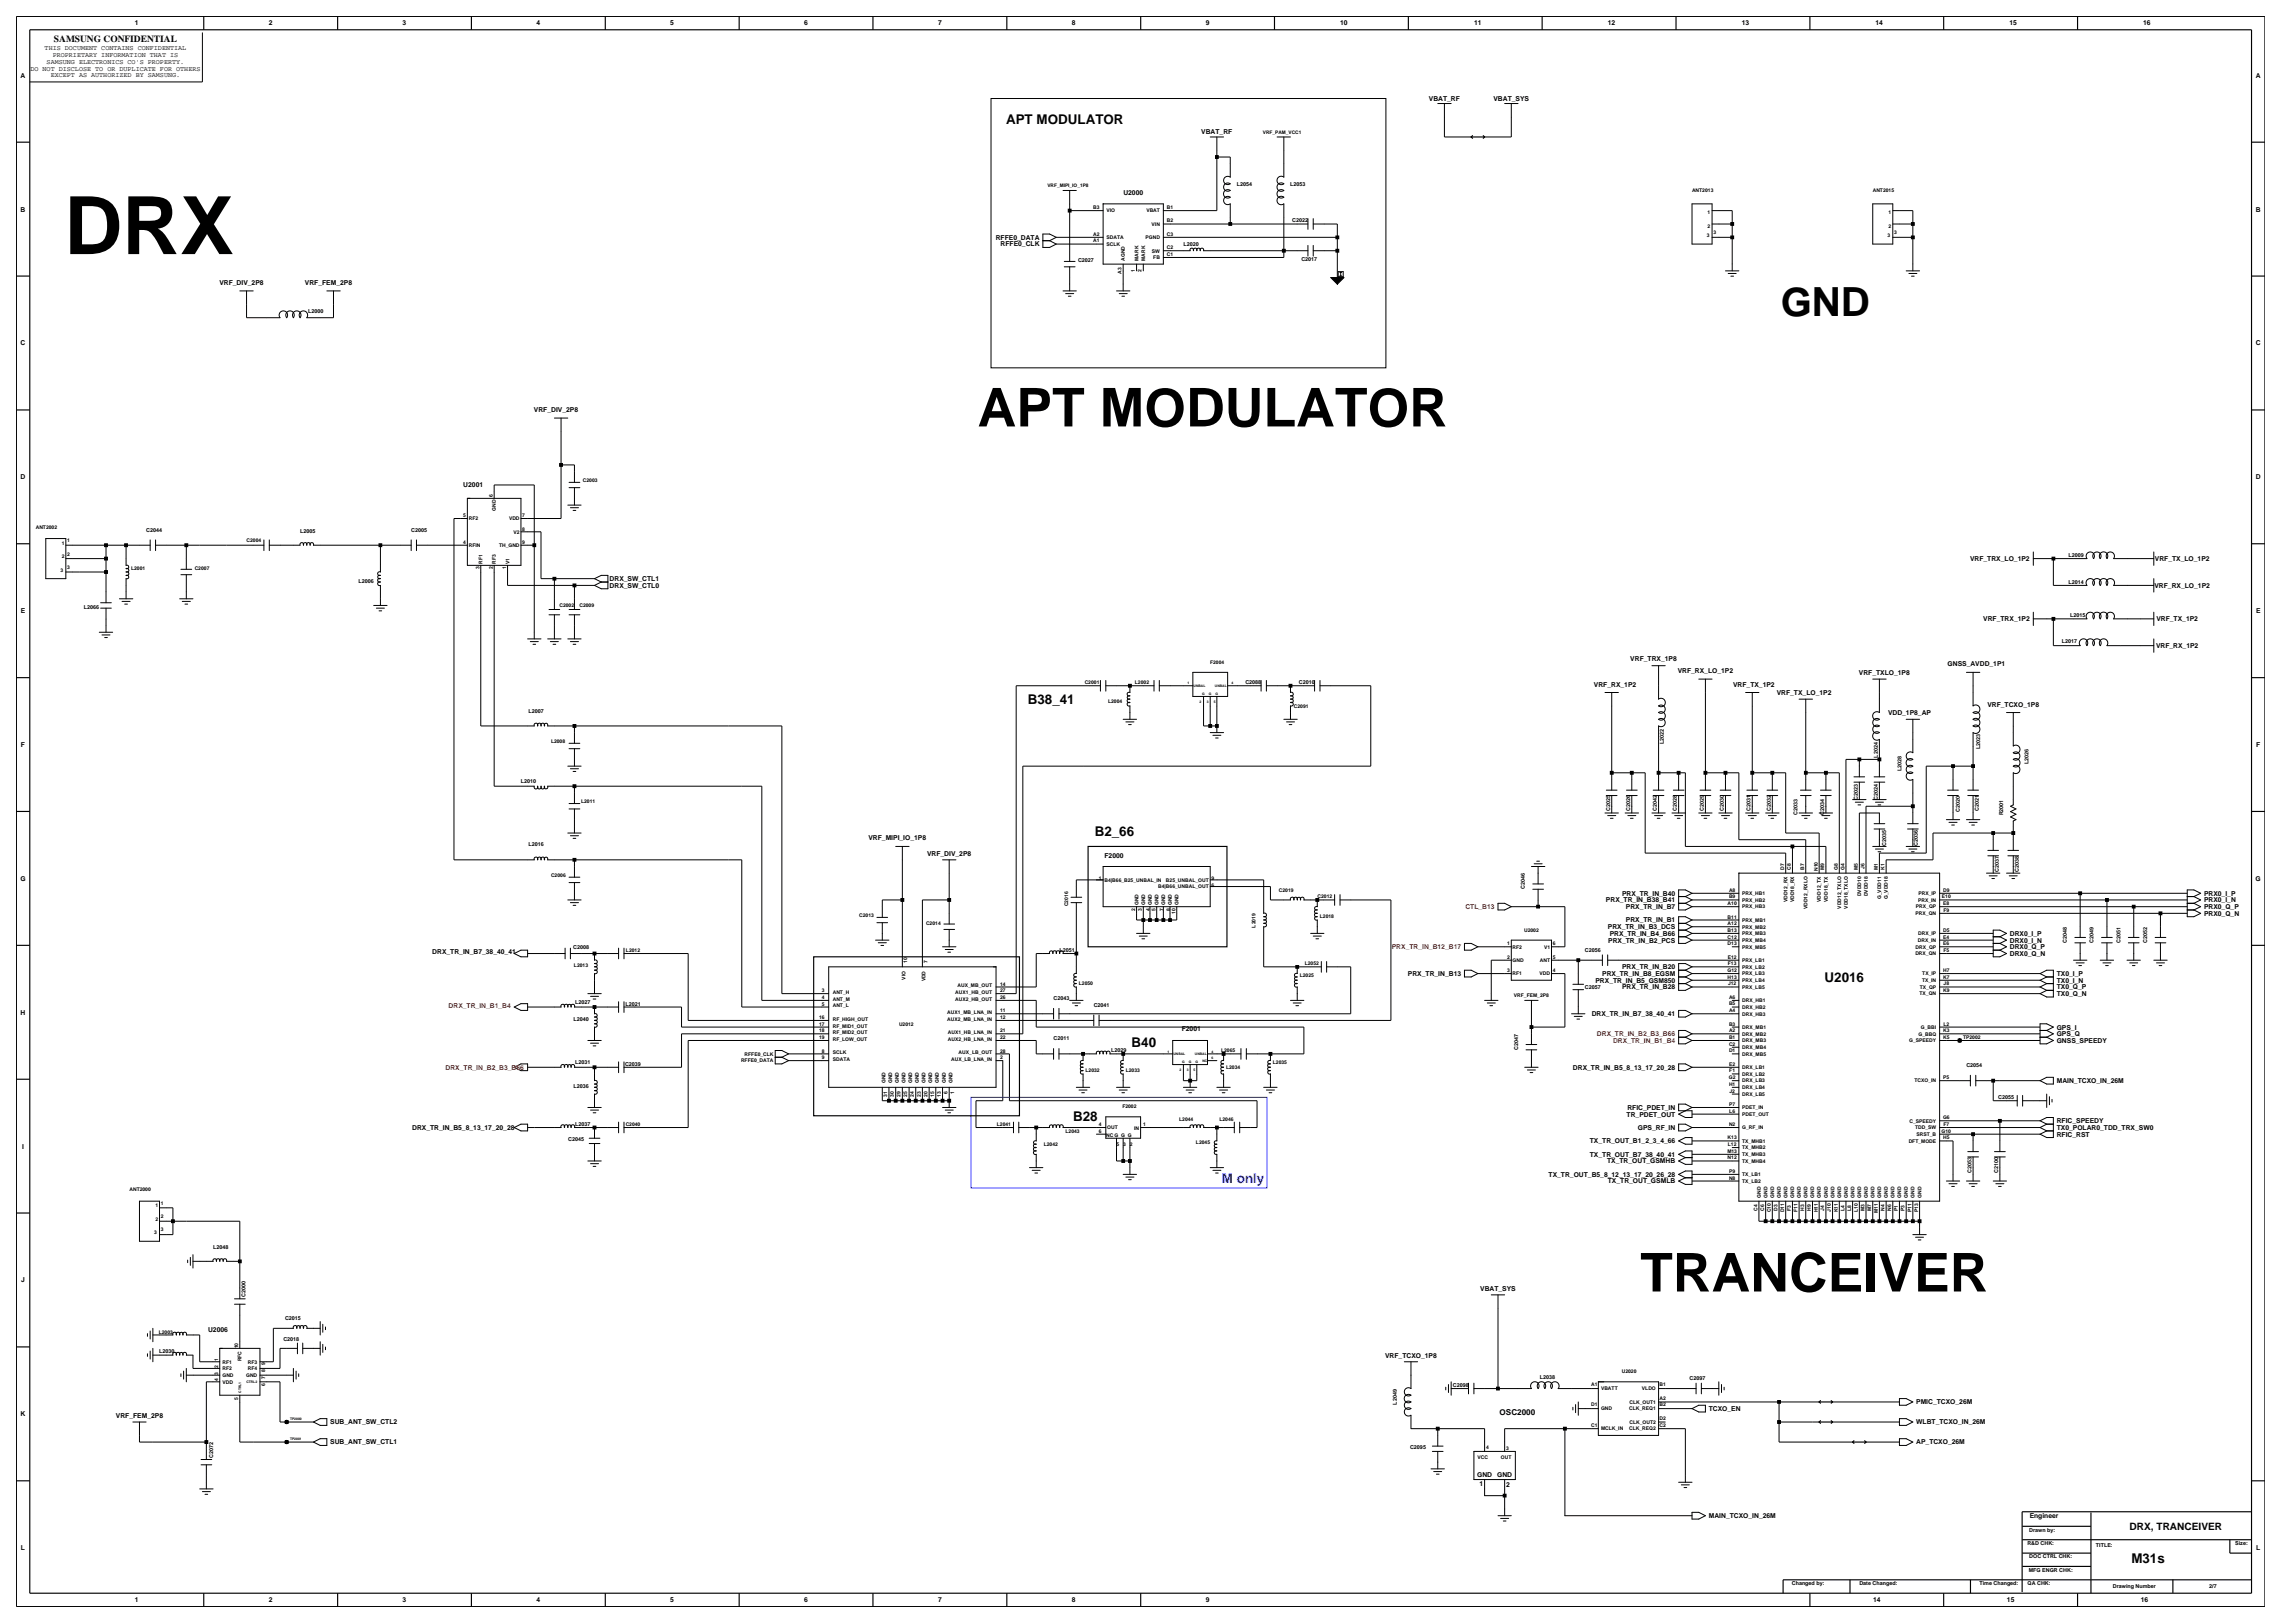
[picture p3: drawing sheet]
<svg xmlns="http://www.w3.org/2000/svg" width="420mm" height="297mm" viewBox="0 0 420 297" stroke-linecap="round" stroke-linejoin="round" font-family="sans-serif">
<defs><g id="words">
<text font-size="14.7" x="11.7" y="46.5">DRX</text>
<g font-size="9.8">
<text x="178.9" y="78">APT MODULATOR</text>
<text x="300.2" y="236.3">TRANCEIVER</text>
</g>
<text font-size="7.4" x="325.9" y="57.8">GND</text>
<g font-size="2.5">
<text x="184.1" y="22.6">APT MODULATOR</text>
<text x="188.1" y="128.9">B38_41</text>
<text x="200.3" y="153.1">B2_66</text>
<text x="333.9" y="179.7">U2016</text>
<text x="207.1" y="191.6">B40</text>
<text x="196.4" y="205.1">B28</text>
<text x="390" y="286">M31s</text>
</g>
<text font-size="2.5" fill="#00f" x="223.6" y="216.4">M only</text>
<text font-size="1.9" x="389.7" y="279.9">DRX, TRANCEIVER</text>
<text font-size="1.7" x="9.9" y="7.7">SAMSUNG CONFIDENTIAL</text>
<text font-size="1.5" x="274.4" y="258.9">OSC2000</text>
<g font-size="1.2">
<text x="24.7" y="4.7">1</text>
<text x="49.2" y="4.7">2</text>
<text x="73.7" y="4.7">3</text>
<text x="98.2" y="4.7">4</text>
<text x="122.7" y="4.7">5</text>
<text x="147.2" y="4.7">6</text>
<text x="171.7" y="4.7">7</text>
<text x="196.2" y="4.7">8</text>
<text x="220.7" y="4.7">9</text>
<text x="245.3" y="4.7">10</text>
<text x="269.8" y="4.7">11</text>
<text x="294.3" y="4.7">12</text>
<text x="318.7" y="4.7">13</text>
<text x="343.2" y="4.7">14</text>
<text x="367.7" y="4.7">15</text>
<text x="392.2" y="4.7">16</text>
<text x="8.2" y="9.2">THIS DOCUMENT CONTAINS CONFIDENTIAL</text>
<text x="8.5" y="11.7">SAMSUNG ELECTRONICS CO'S PROPERTY.</text>
<text x="9.6" y="10.5">PROPRIETARY INFORMATION THAT IS</text>
<text x="3.8" y="14.2">A</text>
<text x="5.6" y="12.9">DO NOT DISCLOSE TO OR DUPLICATE FOR OTHERS</text>
<text x="9.3" y="14.1">EXCEPT AS AUTHORIZED BY SAMSUNG.</text>
<text x="412.8" y="14.2">A</text>
<text x="261.5" y="18.5">VBAT_RF</text>
<text x="273.3" y="18.5">VBAT_SYS</text>
<text x="219.8" y="24.6">VBAT_RF</text>
<text x="205.6" y="35.8">U2000</text>
<text x="3.8" y="38.7">B</text>
<text x="412.8" y="38.7">B</text>
<text x="182.2" y="43.9">RFFE0_DATA</text>
<text x="183.1" y="45.1">RFFE0_CLK</text>
<text x="40.2" y="52.1">VRF_DIV_2P8</text>
<text x="55.8" y="52.1">VRF_FEM_2P8</text>
<text x="3.8" y="63.2">C</text>
<text x="412.8" y="63.2">C</text>
<text x="97.7" y="75.4">VRF_DIV_2P8</text>
<text x="3.8" y="87.7">D</text>
<text x="84.8" y="89.1">U2001</text>
<text x="412.8" y="87.7">D</text>
<text x="111.6" y="107.6">DRX_SW_CTL0</text>
<text x="111.6" y="106.3">DRX_SW_CTL1</text>
<text x="360.5" y="102.7">VRF_TRX_LO_1P2</text>
<text x="394.3" y="107.6">VRF_RX_LO_1P2</text>
<text x="394.4" y="102.7">VRF_TX_LO_1P2</text>
<text x="3.8" y="112.2">E</text>
<text x="363" y="113.7">VRF_TRX_1P2</text>
<text x="394.6" y="113.7">VRF_TX_1P2</text>
<text x="412.9" y="112.2">E</text>
<text x="394.6" y="118.6">VRF_RX_1P2</text>
<text x="291.7" y="125.6">VRF_RX_1P2</text>
<text x="298.4" y="121">VRF_TRX_1P8</text>
<text x="307" y="123.2">VRF_RX_LO_1P2</text>
<text x="317.2" y="125.6">VRF_TX_1P2</text>
<text x="340.2" y="123.5">VRF_TXLO_1P8</text>
<text x="356.4" y="122">GNSS_AVDD_1P1</text>
<text x="325.2" y="127.2">VRF_TX_LO_1P2</text>
<text x="345.5" y="130.8">VDD_1P8_AP</text>
<text x="363.7" y="129.3">VRF_TCXO_1P8</text>
<text x="3.8" y="136.7">F</text>
<text x="412.9" y="136.7">F</text>
<text x="158.9" y="153.8">VRF_MIPI_IO_1P8</text>
<text x="3.7" y="161.2">G</text>
<text x="169.7" y="156.5">VRF_DIV_2P8</text>
<text x="202.1" y="157.1">F2000</text>
<text x="412.8" y="161.2">G</text>
<text x="293.9" y="165.1">PRX_TR_IN_B38_B41</text>
<text x="296.9" y="163.9">PRX_TR_IN_B40</text>
<text x="297.5" y="166.4">PRX_TR_IN_B7</text>
<text x="403.3" y="163.9">PRX0_I_P</text>
<text x="403.3" y="165.1">PRX0_I_N</text>
<text x="403.3" y="167.6">PRX0_Q_N</text>
<text x="403.3" y="166.4">PRX0_Q_P</text>
<text x="294.2" y="170">PRX_TR_IN_B3_DCS</text>
<text x="294.3" y="172.5">PRX_TR_IN_B2_PCS</text>
<text x="294.6" y="171.2">PRX_TR_IN_B4_B66</text>
<text x="297.5" y="168.8">PRX_TR_IN_B1</text>
<text x="367.8" y="171.2">DRX0_I_P</text>
<text x="367.8" y="172.5">DRX0_I_N</text>
<text x="367.8" y="173.7">DRX0_Q_P</text>
<text x="79.1" y="174.6">DRX_TR_IN_B7_38_40_41</text>
<text x="257.7" y="178.6">PRX_TR_IN_B13</text>
<text x="292" y="179.8">PRX_TR_IN_B5_GSM850</text>
<text x="293.2" y="178.6">PRX_TR_IN_B8_EGSM</text>
<text x="296.9" y="177.4">PRX_TR_IN_B20</text>
<text x="367.8" y="174.9">DRX0_Q_N</text>
<text x="376.4" y="178.6">TX0_I_P</text>
<text x="376.4" y="179.8">TX0_I_N</text>
<text x="3.8" y="185.7">H</text>
<text x="291.3" y="186">DRX_TR_IN_B7_38_40_41</text>
<text x="296.9" y="181">PRX_TR_IN_B28</text>
<text x="376.4" y="181">TX0_Q_P</text>
<text x="376.4" y="182.3">TX0_Q_N</text>
<text x="216.3" y="188.7">F2001</text>
<text x="376.4" y="188.4">GPS_I</text>
<text x="376.4" y="189.6">GPS_Q</text>
<text x="376.4" y="190.8">GNSS_SPEEDY</text>
<text x="287.9" y="195.7">DRX_TR_IN_B5_8_13_17_20_28</text>
<text x="297.8" y="203.1">RFIC_PDET_IN</text>
<text x="376.4" y="198.2">MAIN_TCXO_IN_26M</text>
<text x="75.4" y="206.8">DRX_TR_IN_B5_8_13_17_20_28</text>
<text x="291" y="209.2">TX_TR_OUT_B1_2_3_4_66</text>
<text x="297.7" y="204.3">TR_PDET_OUT</text>
<text x="299.7" y="206.8">GPS_RF_IN</text>
<text x="376.4" y="206.8">TX0_POLAR0_TDD_TRX_SW0</text>
<text x="376.4" y="208">RFIC_RST</text>
<text x="376.4" y="205.5">RFIC_SPEEDY</text>
<text x="4" y="210.2">I</text>
<text x="283.4" y="215.3">TX_TR_OUT_B5_8_12_13_17_20_26_28</text>
<text x="291" y="211.7">TX_TR_OUT_B7_38_40_41</text>
<text x="294.1" y="212.9">TX_TR_OUT_GSMHB</text>
<text x="294.3" y="216.6">TX_TR_OUT_GSMLB</text>
<text x="3.9" y="234.7">J</text>
<text x="270.9" y="236.2">VBAT_SYS</text>
<text x="38.1" y="243.7">U2006</text>
<text x="253.5" y="248.4">VRF_TCXO_1P8</text>
<text x="350.7" y="257">PMIC_TCXO_26M</text>
<text x="3.8" y="259.2">K</text>
<text x="21.2" y="259.4">VRF_FEM_2P8</text>
<text x="60.4" y="260.7">SUB_ANT_SW_CTL2</text>
<text x="312.7" y="258.2">TCXO_EN</text>
<text x="350.7" y="260.7">WLBT_TCXO_IN_26M</text>
<text x="60.4" y="264.3">SUB_ANT_SW_CTL1</text>
<text x="350.7" y="264.3">AP_TCXO_26M</text>
<text x="270.3" y="270.2">GND</text>
<text x="270.8" y="271.9">1</text>
<text x="274" y="270.2">GND</text>
<text x="275.7" y="272.1">2</text>
<text x="312.7" y="277.8">MAIN_TCXO_IN_26M</text>
<text x="371.4" y="277.8">Engineer</text>
<text x="3.8" y="283.7">L</text>
<text x="412.9" y="283.7">L</text>
<text x="24.7" y="293.2">1</text>
<text x="49.2" y="293.2">2</text>
<text x="73.7" y="293.2">3</text>
<text x="98.2" y="293.2">4</text>
<text x="122.7" y="293.2">5</text>
<text x="147.2" y="293.2">6</text>
<text x="171.7" y="293.2">7</text>
<text x="196.2" y="293.2">8</text>
<text x="220.7" y="293.2">9</text>
<text x="342.8" y="293.2">14</text>
<text x="367.3" y="293.2">15</text>
<text x="391.8" y="293.2">16</text>
</g>
<g font-size="1.2" fill="#f00">
<text x="268.2" y="166.4">CTL_B13</text>
<text x="254.7" y="173.7">PRX_TR_IN_B12_B17</text>
<text x="82.1" y="184.4">DRX_TR_IN_B1_B4</text>
<text x="292.3" y="189.6">DRX_TR_IN_B2_B3_B66</text>
<text x="295.2" y="190.8">DRX_TR_IN_B1_B4</text>
<text x="81.5" y="195.7">DRX_TR_IN_B2_B3_B66</text>
</g>
<g font-size="1">
<text x="226.3" y="34">L2054</text>
<text x="236.1" y="34">L2053</text>
<text x="236.5" y="40.7">C2022</text>
<text x="216.6" y="45">L2020</text>
<text x="238.2" y="47.8">C2017</text>
<text x="197.3" y="48">C2027</text>
<text x="56.4" y="57.3">L2000</text>
<text x="26.7" y="97.3">C2044</text>
<text x="54.9" y="97.6">L2005</text>
<text x="75.2" y="97.3">C2005</text>
<text x="378.5" y="102">L2009</text>
<text x="65.6" y="106.6">L2006</text>
<text x="378.5" y="106.8">L2014</text>
<text x="15.4" y="111.5">L2066</text>
<text x="378.8" y="113">L2015</text>
<text x="377.3" y="117.6">L2017</text>
<text x="227.9" y="125.2">C2088</text>
<text x="237.7" y="125.2">C2010</text>
<text x="96.7" y="130.4">L2007</text>
<text x="304.5" y="136.2" transform="rotate(-90 304.5 136.2)">L2022</text>
<text x="362.4" y="137.1" transform="rotate(-90 362.4 137.1)">L2023</text>
<text x="95.3" y="143.3">L2010</text>
<text x="343.6" y="138.7" transform="rotate(-90 343.6 138.7)">L2024</text>
<text x="348" y="141.1" transform="rotate(-90 348 141.1)">L2028</text>
<text x="371.2" y="139.9" transform="rotate(-90 371.2 139.9)">L2026</text>
<text x="294.7" y="148.4" transform="rotate(-90 294.7 148.4)">C2025</text>
<text x="298.3" y="148.4" transform="rotate(-90 298.3 148.4)">C2026</text>
<text x="303.2" y="148.4" transform="rotate(-90 303.2 148.4)">C2042</text>
<text x="306.9" y="148.4" transform="rotate(-90 306.9 148.4)">C2028</text>
<text x="311.8" y="148.4" transform="rotate(-90 311.8 148.4)">C2029</text>
<text x="315.5" y="148.4" transform="rotate(-90 315.5 148.4)">C2030</text>
<text x="320.4" y="148.4" transform="rotate(-90 320.4 148.4)">C2031</text>
<text x="324" y="148.4" transform="rotate(-90 324 148.4)">C2032</text>
<text x="328.9" y="149.1" transform="rotate(-90 328.9 149.1)">C2033</text>
<text x="333.8" y="149.1" transform="rotate(-90 333.8 149.1)">C2034</text>
<text x="340" y="146.3" transform="rotate(-90 340 146.3)">C2023</text>
<text x="343.6" y="146.3" transform="rotate(-90 343.6 146.3)">C2024</text>
<text x="358.6" y="148.6" transform="rotate(-90 358.6 148.6)">C2020</text>
<text x="362.1" y="148.4" transform="rotate(-90 362.1 148.4)">C2021</text>
<text x="366.6" y="149.2" transform="rotate(-90 366.6 149.2)">R2001</text>
<text x="96.7" y="154.9">L2016</text>
<text x="345.2" y="154.7" transform="rotate(-90 345.2 154.7)">C2035</text>
<text x="351" y="154.7" transform="rotate(-90 351 154.7)">C2036</text>
<text x="365.8" y="159.5" transform="rotate(-90 365.8 159.5)">C2037</text>
<text x="369.5" y="159.5" transform="rotate(-90 369.5 159.5)">C2038</text>
<text x="279" y="162.7" transform="rotate(-90 279 162.7)">C2046</text>
<text x="104.9" y="173.6">C2008</text>
<text x="378.2" y="172.5" transform="rotate(-90 378.2 172.5)">C2048</text>
<text x="383.1" y="172.5" transform="rotate(-90 383.1 172.5)">C2049</text>
<text x="388" y="172.5" transform="rotate(-90 388 172.5)">C2051</text>
<text x="392.9" y="172.5" transform="rotate(-90 392.9 172.5)">C2052</text>
<text x="193.9" y="174.2">L2051</text>
<text x="290.1" y="174.2">C2056</text>
<text x="105.3" y="183.7">L2027</text>
<text x="114.5" y="184">L2021</text>
<text x="192.8" y="183.1">C2043</text>
<text x="200.2" y="184.3">C2041</text>
<text x="290.1" y="180.9">C2057</text>
<text x="104.9" y="186.8">L2040</text>
<text x="192.8" y="190.4">C2011</text>
<text x="105.3" y="194.7">L2031</text>
<text x="114.4" y="195">C2039</text>
<text x="203.4" y="192.5">L2029</text>
<text x="277.8" y="192.1" transform="rotate(-90 277.8 192.1)">C2047</text>
<text x="359.9" y="195.3">C2054</text>
<text x="104.9" y="199">L2036</text>
<text x="365.7" y="201.1">C2055</text>
<text x="104" y="208.8">C2045</text>
<text x="105.3" y="206.1">L2037</text>
<text x="360.8" y="214.6" transform="rotate(-90 360.8 214.6)">C2053</text>
<text x="365.7" y="214.6" transform="rotate(-90 365.7 214.6)">C2100</text>
<text x="39" y="228.6">L2048</text>
<text x="44.9" y="237.2" transform="rotate(-90 44.9 237.2)">C2000</text>
<text x="51.9" y="245.3">C2018</text>
<text x="52.2" y="241.5">C2015</text>
<text x="29.1" y="247.6">L2030</text>
<text x="255.6" y="257" transform="rotate(-90 255.6 257)">L2049</text>
<text x="265.9" y="253.8">C2098</text>
<text x="281.8" y="252.3">L2038</text>
<text x="309.2" y="252.6">C2097</text>
<text x="39" y="266.8" transform="rotate(-90 39 266.8)">C2072</text>
<text x="258.1" y="265.1">C2095</text>
<text x="371.4" y="280.2">Drawn by:</text>
<text x="371" y="282.7">R&amp;D CHK:</text>
<text x="371.3" y="287.6">MFG ENGR CHK:</text>
<text x="371.4" y="285.2">DOC CTRL CHK:</text>
<text x="383.6" y="283">TITLE:</text>
<text x="409.1" y="282.7">Size:</text>
<text x="327.9" y="290.1">Changed by:</text>
<text x="340.3" y="290.1">Date Changed:</text>
<text x="362.2" y="290.1">Time Changed:</text>
<text x="371.1" y="290.1">QA CHK:</text>
<text x="386.7" y="290.6">Drawing Number</text>
<text x="404.3" y="290.6">2/7</text>
</g>
<g font-size=".9">
<text x="231.1" y="24.5">VRF_PAM_VCC1</text>
<text x="191.7" y="34.3">VRF_MIPI_IO_1P8</text>
<text x="309.7" y="35.2">ANT2013</text>
<text x="342.7" y="35.2">ANT2015</text>
<text x="200.1" y="38.2">B3</text>
<text x="202.5" y="38.9">VIO</text>
<text x="209.8" y="38.9">VBAT</text>
<text x="210.8" y="41.3">VIN</text>
<text x="213.5" y="38.2">B1</text>
<text x="213.5" y="40.7">B2</text>
<text x="312.5" y="41.7">2</text>
<text x="312.5" y="39.2">1</text>
<text x="345.6" y="39.2">1</text>
<text x="345.6" y="41.7">2</text>
<text x="200.1" y="43.1">A2</text>
<text x="200.1" y="44.4">A1</text>
<text x="202.5" y="43.8">SDATA</text>
<text x="202.5" y="45">SCLK</text>
<text x="205.9" y="47.7" transform="rotate(-90 205.9 47.7)">AGND</text>
<text x="208.3" y="47.7" transform="rotate(-90 208.3 47.7)">MARK</text>
<text x="209.6" y="47.7" transform="rotate(-90 209.6 47.7)">MARK</text>
<text x="209.6" y="43.8">PGND</text>
<text x="210.8" y="46.2">SW</text>
<text x="211.1" y="47.4">FB</text>
<text x="213.5" y="46.8">C1</text>
<text x="213.5" y="45.6">C2</text>
<text x="213.5" y="43.1">C3</text>
<text x="312.3" y="43.4">3</text>
<text x="313.6" y="42.9">3</text>
<text x="345.4" y="43.4">3</text>
<text x="346.6" y="42.9">3</text>
<text x="205.2" y="50.2" transform="rotate(-90 205.2 50.2)">A3</text>
<text x="207.7" y="49.8" transform="rotate(-90 207.7 49.8)">1</text>
<text x="208.9" y="49.8" transform="rotate(-90 208.9 49.8)">2</text>
<text x="106.7" y="88.1">C2003</text>
<text x="84.8" y="94.6">5</text>
<text x="85.8" y="95.2">RF2</text>
<text x="90.2" y="90.9" transform="rotate(-90 90.2 90.9)">6</text>
<text x="90.8" y="93.5" transform="rotate(-90 90.8 93.5)">GND</text>
<text x="93.2" y="95.2">VDD</text>
<text x="95.6" y="94.6">7</text>
<text x="6.5" y="96.7">ANT2002</text>
<text x="11.3" y="99.7">1</text>
<text x="12.3" y="99.2">1</text>
<text x="12.3" y="101.7">2</text>
<text x="45.1" y="99.2">C2004</text>
<text x="84.8" y="99.5">4</text>
<text x="85.8" y="100.1">RFIN</text>
<text x="91.3" y="100.1">TH_GND</text>
<text x="94" y="97.6">V2</text>
<text x="95.6" y="97.1">8</text>
<text x="95.6" y="99.5">9</text>
<text x="11.1" y="104.6">3</text>
<text x="11.3" y="102.1">2</text>
<text x="12.3" y="104.1">3</text>
<text x="24" y="104.4">L2001</text>
<text x="35.6" y="104.4">C2007</text>
<text x="87.7" y="104.2" transform="rotate(-90 87.7 104.2)">3</text>
<text x="88.3" y="103.2" transform="rotate(-90 88.3 103.2)">RF1</text>
<text x="90.2" y="104.2" transform="rotate(-90 90.2 104.2)">2</text>
<text x="90.8" y="103.2" transform="rotate(-90 90.8 103.2)">RF3</text>
<text x="92.6" y="104.2" transform="rotate(-90 92.6 104.2)">1</text>
<text x="93.2" y="103.2" transform="rotate(-90 93.2 103.2)">V1</text>
<text x="102.4" y="111.1">C2002</text>
<text x="106" y="111.1">C2009</text>
<text x="198.5" y="125.2">C2001</text>
<text x="207.7" y="125.2">L2002</text>
<text x="221.5" y="121.5">F2004</text>
<text x="202.8" y="128.6">L2004</text>
<text x="236.8" y="129.5">C2091</text>
<text x="100.8" y="135.9">L2008</text>
<text x="106.3" y="146.9">L2011</text>
<text x="100.8" y="160.4">C2006</text>
<text x="201.1" y="161">1</text>
<text x="202.1" y="161.3">B4|B66_B25_UNBAL_IN</text>
<text x="213.4" y="161.3">B25_UNBAL_OUT</text>
<text x="221.7" y="161">9</text>
<text x="326.5" y="159.1" transform="rotate(-90 326.5 159.1)">D7</text>
<text x="327.7" y="159.1" transform="rotate(-90 327.7 159.1)">C8</text>
<text x="330.2" y="159.1" transform="rotate(-90 330.2 159.1)">B7</text>
<text x="332.6" y="159.4" transform="rotate(-90 332.6 159.4)">N10</text>
<text x="333.9" y="159.2" transform="rotate(-90 333.9 159.2)">M9</text>
<text x="336.3" y="159.2" transform="rotate(-90 336.3 159.2)">G8</text>
<text x="337.5" y="159.2" transform="rotate(-90 337.5 159.2)">G4</text>
<text x="340" y="159.2" transform="rotate(-90 340 159.2)">M5</text>
<text x="341.2" y="159.1" transform="rotate(-90 341.2 159.1)">J6</text>
<text x="343.7" y="159.2" transform="rotate(-90 343.7 159.2)">M1</text>
<text x="344.9" y="159.1" transform="rotate(-90 344.9 159.1)">K1</text>
<text x="157.2" y="167.7">C2013</text>
<text x="195.5" y="165.8" transform="rotate(-90 195.5 165.8)">C2016</text>
<text x="207.8" y="166.7" transform="rotate(-90 207.8 166.7)">2</text>
<text x="208.3" y="165.7" transform="rotate(-90 208.3 165.7)">GND</text>
<text x="209" y="166.7" transform="rotate(-90 209 166.7)">3</text>
<text x="209.6" y="165.7" transform="rotate(-90 209.6 165.7)">GND</text>
<text x="210.4" y="166.7" transform="rotate(-90 210.4 166.7)">4</text>
<text x="210.8" y="165.7" transform="rotate(-90 210.8 165.7)">GND</text>
<text x="211.4" y="166.7" transform="rotate(-90 211.4 166.7)">5</text>
<text x="212" y="162.6">B4|B66_UNBAL_OUT</text>
<text x="212" y="165.7" transform="rotate(-90 212 165.7)">GND</text>
<text x="212.9" y="166.7" transform="rotate(-90 212.9 166.7)">7</text>
<text x="213.2" y="165.7" transform="rotate(-90 213.2 165.7)">GND</text>
<text x="214.1" y="166.7" transform="rotate(-90 214.1 166.7)">8</text>
<text x="214.4" y="165.7" transform="rotate(-90 214.4 165.7)">GND</text>
<text x="215.1" y="167.2" transform="rotate(-90 215.1 167.2)">10</text>
<text x="215.7" y="165.7" transform="rotate(-90 215.7 165.7)">GND</text>
<text x="221.7" y="162.2">6</text>
<text x="234" y="163.2">C2019</text>
<text x="241.1" y="164.4">C2012</text>
<text x="316.2" y="165.6">A10</text>
<text x="316.4" y="163.2">A8</text>
<text x="316.4" y="164.4">B9</text>
<text x="318.8" y="163.8">PRX_HB1</text>
<text x="318.8" y="165">PRX_HB2</text>
<text x="318.8" y="166.2">PRX_HB3</text>
<text x="327.1" y="165.1" transform="rotate(-90 327.1 165.1)">VDD12_RX</text>
<text x="328.4" y="165.1" transform="rotate(-90 328.4 165.1)">VDD18_RX</text>
<text x="330.8" y="166.4" transform="rotate(-90 330.8 166.4)">VDD12_RXLO</text>
<text x="333.2" y="165" transform="rotate(-90 333.2 165)">VDD12_TX</text>
<text x="334.5" y="165" transform="rotate(-90 334.5 165)">VDD18_TX</text>
<text x="336.9" y="166.3" transform="rotate(-90 336.9 166.3)">VDD12_TXLO</text>
<text x="338.1" y="166.3" transform="rotate(-90 338.1 166.3)">VDD18_TXLO</text>
<text x="340.6" y="164" transform="rotate(-90 340.6 164)">DVDD10</text>
<text x="341.8" y="164" transform="rotate(-90 341.8 164)">DVDD18</text>
<text x="344.3" y="164.6" transform="rotate(-90 344.3 164.6)">G_VDD11</text>
<text x="345.5" y="164.6" transform="rotate(-90 345.5 164.6)">G_VDD18</text>
<text x="350.6" y="167.5">PRX_QN</text>
<text x="350.6" y="166.2">PRX_QP</text>
<text x="351" y="165">PRX_IN</text>
<text x="351.1" y="163.8">PRX_IP</text>
<text x="355.4" y="164.4">E10</text>
<text x="355.6" y="163.2">D9</text>
<text x="355.6" y="165.6">E8</text>
<text x="355.7" y="166.8">F9</text>
<text x="169.5" y="169.3">C2014</text>
<text x="229.7" y="169.7" transform="rotate(-90 229.7 169.7)">L2019</text>
<text x="241.5" y="168">L2018</text>
<text x="275.8" y="173">1</text>
<text x="276.8" y="173.6">RF2</text>
<text x="278.9" y="170.6">U2002</text>
<text x="282.6" y="173.6">V1</text>
<text x="284.2" y="173">6</text>
<text x="316.2" y="173">D13</text>
<text x="316.2" y="171.7">C12</text>
<text x="316.2" y="168.1">B11</text>
<text x="316.2" y="170.5">B13</text>
<text x="316.2" y="169.3">A12</text>
<text x="318.8" y="173.6">PRX_MB5</text>
<text x="318.8" y="172.4">PRX_MB4</text>
<text x="318.8" y="168.7">PRX_MB1</text>
<text x="318.8" y="171.1">PRX_MB3</text>
<text x="318.8" y="169.9">PRX_MB2</text>
<text x="350.6" y="173.6">DRX_QP</text>
<text x="351" y="172.4">DRX_IN</text>
<text x="351" y="171.1">DRX_IP</text>
<text x="355.6" y="170.5">D5</text>
<text x="355.6" y="171.7">E4</text>
<text x="355.6" y="173">E6</text>
<text x="105" y="176.9">L2013</text>
<text x="114.6" y="174.2">L2012</text>
<text x="165.7" y="179.2" transform="rotate(-90 165.7 179.2)">VIO</text>
<text x="166" y="176.2" transform="rotate(-90 166 176.2)">10</text>
<text x="169.4" y="179.6" transform="rotate(-90 169.4 179.6)">VDD</text>
<text x="169.7" y="176.2" transform="rotate(-90 169.7 176.2)">7</text>
<text x="237.9" y="178.8">L2025</text>
<text x="238.8" y="176.6">L2052</text>
<text x="275.8" y="175.5">2</text>
<text x="275.8" y="177.9">3</text>
<text x="276.8" y="176">GND</text>
<text x="276.8" y="178.5">RF1</text>
<text x="281.7" y="178.5">VDD</text>
<text x="281.8" y="176">ANT</text>
<text x="284.2" y="177.9">4</text>
<text x="284.2" y="175.5">5</text>
<text x="316.1" y="177.9">G12</text>
<text x="316.2" y="179.1">H13</text>
<text x="316.2" y="175.4">E12</text>
<text x="316.2" y="176.6">F13</text>
<text x="318.8" y="179.7">PRX_LB4</text>
<text x="318.8" y="178.5">PRX_LB3</text>
<text x="318.8" y="177.2">PRX_LB2</text>
<text x="318.8" y="176">PRX_LB1</text>
<text x="350.5" y="174.8">DRX_QN</text>
<text x="351.7" y="179.7">TX_IN</text>
<text x="351.8" y="178.5">TX_IP</text>
<text x="355.6" y="179.1">K7</text>
<text x="355.6" y="177.9">H7</text>
<text x="355.7" y="174.2">F5</text>
<text x="150.4" y="181.6">3</text>
<text x="150.4" y="182.8">4</text>
<text x="150.4" y="184">5</text>
<text x="152.4" y="181.9">ANT_H</text>
<text x="152.4" y="183.1">ANT_M</text>
<text x="152.4" y="184.4">ANT_L</text>
<text x="173.4" y="185.6">AUX1_MB_LNA_IN</text>
<text x="174.8" y="183.1">AUX2_HB_OUT</text>
<text x="174.8" y="181.9">AUX1_HB_OUT</text>
<text x="175.2" y="180.7">AUX_MB_OUT</text>
<text x="183" y="182.8">26</text>
<text x="183" y="181.6">27</text>
<text x="183" y="180.4">14</text>
<text x="183" y="185.3">11</text>
<text x="197.4" y="180.3">L2050</text>
<text x="277.1" y="182.5">VRF_FEM_2P8</text>
<text x="316.2" y="180.3">J12</text>
<text x="316.4" y="184">B5</text>
<text x="316.4" y="185.2">A4</text>
<text x="316.4" y="182.8">A6</text>
<text x="318.8" y="180.9">PRX_LB5</text>
<text x="318.8" y="184.6">DRX_HB2</text>
<text x="318.8" y="185.8">DRX_HB3</text>
<text x="318.8" y="183.4">DRX_HB1</text>
<text x="351.3" y="182.2">TX_QN</text>
<text x="351.3" y="180.9">TX_QP</text>
<text x="355.6" y="181.6">K9</text>
<text x="355.7" y="180.3">J8</text>
<text x="149.9" y="186.5">16</text>
<text x="149.9" y="187.7">17</text>
<text x="149.9" y="188.9">18</text>
<text x="149.9" y="190.1">19</text>
<text x="152.4" y="186.8">RF_HIGH_OUT</text>
<text x="152.4" y="188">RF_MID1_OUT</text>
<text x="152.4" y="189.3">RF_MID2_OUT</text>
<text x="152.4" y="190.5">RF_LOW_OUT</text>
<text x="164.5" y="187.8">U2012</text>
<text x="173.4" y="186.8">AUX2_MB_LNA_IN</text>
<text x="173.5" y="189.3">AUX1_HB_LNA_IN</text>
<text x="173.5" y="190.5">AUX2_HB_LNA_IN</text>
<text x="183" y="188.9">21</text>
<text x="183" y="190.1">22</text>
<text x="183" y="186.5">12</text>
<text x="316.4" y="191.3">C2</text>
<text x="316.4" y="190.1">B1</text>
<text x="316.4" y="187.7">B3</text>
<text x="316.4" y="188.9">A2</text>
<text x="318.8" y="192">DRX_MB4</text>
<text x="318.8" y="190.7">DRX_MB3</text>
<text x="318.8" y="188.3">DRX_MB1</text>
<text x="318.8" y="189.5">DRX_MB2</text>
<text x="349.4" y="190.7">G_SPEEDY</text>
<text x="351.1" y="189.5">G_BBQ</text>
<text x="351.5" y="188.3">G_BBI</text>
<text x="355.6" y="188.9">K3</text>
<text x="355.6" y="190.1">K5</text>
<text x="355.7" y="187.7">L2</text>
<text x="359.3" y="190.1">TP2002</text>
<text x="135.6" y="194.4">RFFE0_DATA</text>
<text x="136.3" y="193.2">RFFE0_CLK</text>
<text x="150.4" y="192.6">8</text>
<text x="150.4" y="193.8">9</text>
<text x="152.4" y="192.9">SCLK</text>
<text x="152.4" y="194.2">SDATA</text>
<text x="174.1" y="194.2">AUX_LB_LNA_IN</text>
<text x="175.4" y="192.9">AUX_LB_OUT</text>
<text x="183" y="192.6">28</text>
<text x="183" y="193.8">2</text>
<text x="198.7" y="196.2">L2032</text>
<text x="206" y="196.2">L2033</text>
<text x="223.5" y="192.5">L2065</text>
<text x="224.4" y="195.6">L2034</text>
<text x="232.9" y="194.7">L2035</text>
<text x="316.4" y="197.5">G2</text>
<text x="316.4" y="192.6">D1</text>
<text x="316.4" y="195">E2</text>
<text x="316.5" y="196.2">F1</text>
<text x="318.8" y="196.8">DRX_LB2</text>
<text x="318.8" y="195.6">DRX_LB1</text>
<text x="318.8" y="193.2">DRX_MB5</text>
<text x="355.6" y="197.5">P5</text>
<text x="162" y="198.2" transform="rotate(-90 162 198.2)">GND</text>
<text x="162.4" y="200.7" transform="rotate(-90 162.4 200.7)">31</text>
<text x="163.3" y="198.2" transform="rotate(-90 163.3 198.2)">GND</text>
<text x="163.6" y="200.7" transform="rotate(-90 163.6 200.7)">30</text>
<text x="164.5" y="198.2" transform="rotate(-90 164.5 198.2)">GND</text>
<text x="164.8" y="200.7" transform="rotate(-90 164.8 200.7)">29</text>
<text x="165.7" y="198.2" transform="rotate(-90 165.7 198.2)">GND</text>
<text x="166" y="200.7" transform="rotate(-90 166 200.7)">25</text>
<text x="166.9" y="198.2" transform="rotate(-90 166.9 198.2)">GND</text>
<text x="167.3" y="200.7" transform="rotate(-90 167.3 200.7)">24</text>
<text x="168.2" y="198.2" transform="rotate(-90 168.2 198.2)">GND</text>
<text x="168.5" y="200.7" transform="rotate(-90 168.5 200.7)">23</text>
<text x="169.4" y="198.2" transform="rotate(-90 169.4 198.2)">GND</text>
<text x="169.7" y="200.7" transform="rotate(-90 169.7 200.7)">20</text>
<text x="170.6" y="198.2" transform="rotate(-90 170.6 198.2)">GND</text>
<text x="170.9" y="200.7" transform="rotate(-90 170.9 200.7)">15</text>
<text x="171.8" y="198.2" transform="rotate(-90 171.8 198.2)">GND</text>
<text x="172.2" y="200.7" transform="rotate(-90 172.2 200.7)">13</text>
<text x="173.1" y="198.2" transform="rotate(-90 173.1 198.2)">GND</text>
<text x="173.4" y="200.2" transform="rotate(-90 173.4 200.2)">6</text>
<text x="174.3" y="198.2" transform="rotate(-90 174.3 198.2)">GND</text>
<text x="174.6" y="200.2" transform="rotate(-90 174.6 200.2)">1</text>
<text x="205.4" y="202.7">F2002</text>
<text x="316.4" y="198.7">H1</text>
<text x="316.4" y="202.4">P7</text>
<text x="316.5" y="203.6">L6</text>
<text x="316.5" y="199.9">J2</text>
<text x="318.8" y="203">PDET_IN</text>
<text x="318.8" y="200.5">DRX_LB5</text>
<text x="318.8" y="199.3">DRX_LB4</text>
<text x="318.8" y="198.1">DRX_LB3</text>
<text x="350.4" y="198.1">TCXO_IN</text>
<text x="114.5" y="206">C2040</text>
<text x="182.4" y="206">L2041</text>
<text x="191" y="209.7">L2042</text>
<text x="195" y="207.2">L2043</text>
<text x="201.1" y="206.1">4</text>
<text x="201.1" y="207.3">6</text>
<text x="202.4" y="208">NC G G G</text>
<text x="202.6" y="206.6">OUT</text>
<text x="204.3" y="209.7">5</text>
<text x="205.5" y="209.7">3</text>
<text x="206.8" y="209.7">2</text>
<text x="207.5" y="206.8">IN</text>
<text x="209.2" y="206.1">1</text>
<text x="215.8" y="205.1">L2044</text>
<text x="218.9" y="209.4">L2045</text>
<text x="223.2" y="205.1">L2046</text>
<text x="316.2" y="208.5">K13</text>
<text x="316.2" y="209.7">L12</text>
<text x="316.4" y="206">N2</text>
<text x="318.8" y="206.7">G_RF_IN</text>
<text x="318.8" y="204.2">PDET_OUT</text>
<text x="318.8" y="209.1">TX_MHB1</text>
<text x="349.3" y="209.1">DFT_MODE</text>
<text x="349.5" y="205.4">C_SPEEDY</text>
<text x="350.5" y="206.7">TDD_SW</text>
<text x="350.7" y="207.9">SRST_B</text>
<text x="355.3" y="207.3">G10</text>
<text x="355.6" y="204.8">G6</text>
<text x="355.6" y="208.5">H5</text>
<text x="355.7" y="206">F7</text>
<text x="316.1" y="210.9">M13</text>
<text x="316.2" y="212.2">N12</text>
<text x="316.4" y="215.8">N8</text>
<text x="316.4" y="214.6">P9</text>
<text x="318.8" y="215.2">TX_LB1</text>
<text x="318.8" y="212.8">TX_MHB4</text>
<text x="318.8" y="211.6">TX_MHB3</text>
<text x="318.8" y="210.3">TX_MHB2</text>
<text x="23.7" y="217.9">ANT2000</text>
<text x="28.5" y="220.9">1</text>
<text x="29.4" y="220.5">1</text>
<text x="318.8" y="216.4">TX_LB2</text>
<text x="321.6" y="221.6" transform="rotate(-90 321.6 221.6)">C4</text>
<text x="322.2" y="219.2" transform="rotate(-90 322.2 219.2)">GND</text>
<text x="322.8" y="221.6" transform="rotate(-90 322.8 221.6)">C6</text>
<text x="323.5" y="219.2" transform="rotate(-90 323.5 219.2)">GND</text>
<text x="324.1" y="221.9" transform="rotate(-90 324.1 221.9)">C10</text>
<text x="324.7" y="219.2" transform="rotate(-90 324.7 219.2)">GND</text>
<text x="325.3" y="221.6" transform="rotate(-90 325.3 221.6)">D3</text>
<text x="325.9" y="219.2" transform="rotate(-90 325.9 219.2)">GND</text>
<text x="326.5" y="221.9" transform="rotate(-90 326.5 221.9)">D11</text>
<text x="327.1" y="219.2" transform="rotate(-90 327.1 219.2)">GND</text>
<text x="327.7" y="221.6" transform="rotate(-90 327.7 221.6)">F3</text>
<text x="328.4" y="219.2" transform="rotate(-90 328.4 219.2)">GND</text>
<text x="329" y="221.8" transform="rotate(-90 329 221.8)">F11</text>
<text x="329.6" y="219.2" transform="rotate(-90 329.6 219.2)">GND</text>
<text x="330.2" y="221.6" transform="rotate(-90 330.2 221.6)">H3</text>
<text x="330.8" y="219.2" transform="rotate(-90 330.8 219.2)">GND</text>
<text x="331.4" y="221.6" transform="rotate(-90 331.4 221.6)">H9</text>
<text x="332" y="219.2" transform="rotate(-90 332 219.2)">GND</text>
<text x="332.6" y="221.9" transform="rotate(-90 332.6 221.9)">H11</text>
<text x="333.2" y="219.2" transform="rotate(-90 333.2 219.2)">GND</text>
<text x="333.9" y="221.5" transform="rotate(-90 333.9 221.5)">J4</text>
<text x="334.5" y="219.2" transform="rotate(-90 334.5 219.2)">GND</text>
<text x="335.1" y="221.8" transform="rotate(-90 335.1 221.8)">J10</text>
<text x="335.7" y="219.2" transform="rotate(-90 335.7 219.2)">GND</text>
<text x="336.3" y="221.9" transform="rotate(-90 336.3 221.9)">K11</text>
<text x="336.9" y="219.2" transform="rotate(-90 336.9 219.2)">GND</text>
<text x="337.5" y="221.6" transform="rotate(-90 337.5 221.6)">L4</text>
<text x="338.1" y="219.2" transform="rotate(-90 338.1 219.2)">GND</text>
<text x="338.8" y="221.6" transform="rotate(-90 338.8 221.6)">L8</text>
<text x="339.4" y="219.2" transform="rotate(-90 339.4 219.2)">GND</text>
<text x="340" y="221.8" transform="rotate(-90 340 221.8)">L10</text>
<text x="340.6" y="219.2" transform="rotate(-90 340.6 219.2)">GND</text>
<text x="341.2" y="221.7" transform="rotate(-90 341.2 221.7)">M3</text>
<text x="341.8" y="219.2" transform="rotate(-90 341.8 219.2)">GND</text>
<text x="342.4" y="221.7" transform="rotate(-90 342.4 221.7)">M7</text>
<text x="343.1" y="219.2" transform="rotate(-90 343.1 219.2)">GND</text>
<text x="343.7" y="221.9" transform="rotate(-90 343.7 221.9)">M11</text>
<text x="344.3" y="219.2" transform="rotate(-90 344.3 219.2)">GND</text>
<text x="344.9" y="221.6" transform="rotate(-90 344.9 221.6)">N4</text>
<text x="345.5" y="219.2" transform="rotate(-90 345.5 219.2)">GND</text>
<text x="346.1" y="221.6" transform="rotate(-90 346.1 221.6)">N6</text>
<text x="346.7" y="219.2" transform="rotate(-90 346.7 219.2)">GND</text>
<text x="347.3" y="221.6" transform="rotate(-90 347.3 221.6)">P1</text>
<text x="347.9" y="219.2" transform="rotate(-90 347.9 219.2)">GND</text>
<text x="348.6" y="221.6" transform="rotate(-90 348.6 221.6)">P3</text>
<text x="349.2" y="219.2" transform="rotate(-90 349.2 219.2)">GND</text>
<text x="349.8" y="221.8" transform="rotate(-90 349.8 221.8)">P11</text>
<text x="350.4" y="219.2" transform="rotate(-90 350.4 219.2)">GND</text>
<text x="351" y="221.8" transform="rotate(-90 351 221.8)">P13</text>
<text x="351.6" y="219.2" transform="rotate(-90 351.6 219.2)">GND</text>
<text x="28.2" y="225.8">3</text>
<text x="28.5" y="223.4">2</text>
<text x="29.4" y="222.9">2</text>
<text x="29.4" y="225.3">3</text>
<text x="29" y="244">L2003</text>
<text x="39.9" y="251.5" transform="rotate(-90 39.9 251.5)">3</text>
<text x="39.9" y="250.3" transform="rotate(-90 39.9 250.3)">2</text>
<text x="39.9" y="249.1" transform="rotate(-90 39.9 249.1)">1</text>
<text x="40.7" y="250.7">RF2</text>
<text x="40.7" y="252">GND</text>
<text x="40.7" y="249.5">RF1</text>
<text x="43.6" y="246.7" transform="rotate(-90 43.6 246.7)">10</text>
<text x="44.2" y="249.1" transform="rotate(-90 44.2 249.1)">RFC</text>
<text x="45" y="252">GND</text>
<text x="45.3" y="249.5">RF3</text>
<text x="45.3" y="250.7">RF4</text>
<text x="48.5" y="251" transform="rotate(-90 48.5 251)">8</text>
<text x="48.5" y="249.8" transform="rotate(-90 48.5 249.8)">9</text>
<text x="296.8" y="251.3">U2020</text>
<text x="39.9" y="252.8" transform="rotate(-90 39.9 252.8)">4</text>
<text x="40.7" y="253.2">VDD</text>
<text x="43.6" y="256.1" transform="rotate(-90 43.6 256.1)">5</text>
<text x="48.5" y="253.7" transform="rotate(-90 48.5 253.7)">6</text>
<text x="48.5" y="252.3" transform="rotate(-90 48.5 252.3)">7</text>
<text x="291.2" y="253.7">A1</text>
<text x="291.2" y="257.3">D1</text>
<text x="293" y="254.4">VBATT</text>
<text x="298.2" y="256.9">CLK_OUT1</text>
<text x="300.5" y="254.4">VLDO</text>
<text x="303.7" y="256.1">A2</text>
<text x="303.7" y="253.7">B1</text>
<text x="303.7" y="257.3">B2</text>
<text x="291.2" y="261">C1</text>
<text x="293" y="261.8">MCLK_IN</text>
<text x="293" y="258.1">GND</text>
<text x="298.1" y="258.1">CLK_REQ1</text>
<text x="298.1" y="261.8">CLK_REQ2</text>
<text x="298.2" y="260.5">CLK_OUT2</text>
<text x="303.7" y="261">C2</text>
<text x="303.7" y="259.8">D2</text>
<text x="270.4" y="266.9">VCC</text>
<text x="272" y="265.1">4</text>
<text x="274.7" y="266.9">OUT</text>
<text x="275.7" y="265.4">3</text>
</g>
<g font-size=".6">
<text x="217.3" y="125.2">1</text>
<text x="218.4" y="125.7">UNBAL</text>
<text x="222.4" y="125.7">UNBAL</text>
<text x="225.4" y="125.2">4</text>
<text x="219.5" y="128.7">2</text>
<text x="220" y="127.2">G</text>
<text x="220.9" y="128.7">3</text>
<text x="221.2" y="127.2">G</text>
<text x="222.1" y="128.7">5</text>
<text x="222.5" y="127.2">G</text>
<text x="213.6" y="192.6">1</text>
<text x="214.8" y="193.1">UNBAL</text>
<text x="215.8" y="196">2</text>
<text x="216.3" y="194.6">G</text>
<text x="217.2" y="196">3</text>
<text x="217.6" y="194.6">G</text>
<text x="218.4" y="196">5</text>
<text x="218.7" y="193.1">UNBAL</text>
<text x="218.8" y="194.6">G</text>
<text x="220" y="194.3">NC</text>
<text x="221.7" y="193.8">6</text>
<text x="221.7" y="192.6">4</text>
<text x="44.1" y="254.8" transform="rotate(-90 44.1 254.8)">CTRL1</text>
<text x="45.1" y="253.1">CTRL2</text>
<text x="53.1" y="263.5">TP2001</text>
<text x="53.1" y="259.8">TP2000</text>
</g>
</g></defs>
<!-- layer: MFD Layer /idea/tmp/Extended-Print.juyeol.park.sheet2.mfd -->
<g fill="none" stroke="#000" stroke-width=".18">
<path d="M37 5.9v9.1h-31.5M181.4 18h72.2v49.3h-72.2zM263.1 18.9h2.5M264.3 18.9v6.2h4.9M275.4 18.9h2.4M276.6 18.9v6.2h-4.9M194.5 34.9h2.5M195.8 34.9v12.9M195.8 38.5h6.1M201.9 37.3h11v11h-11zM221.5 25.1h2.4M222.7 28.7h2.4v3.7a.76 .76 0 0 0-1 .1 .76 .76 0 0 0 0 1 .76 .76 0 0 0 1 .1 .76 .76 0 0 0-1 .1 .76 .76 0 0 0 0 1.1 .76 .76 0 0 0 1 0 .78 .78 0 0 0-1 .2 .78 .78 0 0 0 0 1 .78 .78 0 0 0 1 .1 .76 .76 0 0 0-1 .1 .76 .76 0 0 0 0 1 .76 .76 0 0 0 1 .1v3.7"/>
<path d="M222.7 25.1v13.4h-9.8M233.7 25.1h2.5M235 25.1v7.3M235 32.4a.78 .78 0 0 0-1.1 .1 .78 .78 0 0 0 0 1 .78 .78 0 0 0 1.1 .1 .78 .78 0 0 0-1.1 .1 .78 .78 0 0 0 0 1.1 .78 .78 0 0 0 1 .1 .78 .78 0 0 0-1 0 .78 .78 0 0 0 0 1.1 .78 .78 0 0 0 1 .1 .77 .77 0 0 0-1 .1 .77 .77 0 0 0 0 1 .77 .77 0 0 0 1 .1l.1 9.8h-22.1M309.7 37.3h3.6v7.4h-3.6zM313.3 38.5h3.7v11.1M342.7 37.3h3.7v7.4h-3.7zM346.4 38.5h3.7v11.1M43.9 53.2h2.4M45.1 53.2v4.9h6.1a.77 .77 0 0 1 .1-1 .77 .77 0 0 1 1.1 0 .77 .77 0 0 1 .1 1 .78 .78 0 0 1 .1-1 .78 .78 0 0 1 1 0 .78 .78 0 0 1 .1 1 .78 .78 0 0 1 .1-1 .78 .78 0 0 1 1 0 .78 .78 0 0 1 .1 1 .78 .78 0 0 1 .1-1 .78 .78 0 0 1 1 0 .78 .78 0 0 1 .1 1h4.9v-4.9M59.8 53.2h2.5M190.9 44h1.2"/>
<path d="M192.1 44l1.2 .7M193.3 43.4l-1.2-.6h-1.2v2.5h1.2l1.2-.6M193.3 44.7h8.6M193.3 43.4h8.6M193.3 43.4l-1.2 .6M194.5 53.2h2.5M194.8 47.8h1.9M194.8 48.8h1.9M195 53.7h1.5M195.5 54.2h.5M195.8 48.8v4.4M204.3 53.2h2.5"/>
<path d="M204.8 53.7h1.5M205.3 54.2h.5M205.5 48.3v4.9M208 48.3v1.3M209.2 48.3v1.3M212.9 45.9h4.9a.34 .34 0 0 1 .3-.5 .34 .34 0 0 1 .3 .5 .34 .34 0 0 1 .3-.5 .34 .34 0 0 1 .3 .5 .34 .34 0 0 1 .3-.5 .34 .34 0 0 1 .3 .5 .34 .34 0 0 1 .4-.5 .34 .34 0 0 1 .3 .5h19.1M212.9 43.4h31.8M212.9 41h26.5M239.4 40v2M239.4 44.9v2M240.3 41h4.4v9.8M240.3 45.9h4.4"/>
<path d="M240.3 40v2M240.3 44.9v2M244.9 49.7h.9v.9h-.9zM245.2 49.9h.3M245.2 50.5h.3M245.4 49.9v.6M313.3 43.4h3.7M313.3 41h3.7M315.8 49.6h2.4M316.3 50h1.4M316.8 50.5h.5M346.4 43.4h3.7"/>
<path d="M346.4 41h3.7M348.8 49.6h2.5M349.3 50h1.5M349.8 50.5h.5M101.5 76.5h2.4M102.7 76.5v18.4h-7.4M8.4 98.5h3.6v7.4h-3.6zM12 99.8h15.5M19.4 99.8v10.5M23.1 99.8v3.7a.34 .34 0 0 1 .5 .3 .34 .34 0 0 1-.5 .2 .35 .35 0 0 1 .5 .4 .35 .35 0 0 1-.5 .3 .35 .35 0 0 1 .5 .3 .35 .35 0 0 1-.5 .3 .34 .34 0 0 1 .5 .3 .34 .34 0 0 1-.5 .3v3.7M27.5 98.8v2M28.5 99.8h19.8"/>
<path d="M28.5 98.8v2M34.1 99.8v4.4M48.3 98.8v2M49.3 99.8h5.6M49.3 98.8v2M54.9 99.8a.34 .34 0 0 1 .3-.5 .34 .34 0 0 1 .3 .5M55.5 99.8a.33 .33 0 0 1 .3-.5 .33 .33 0 0 1 .3 .5 .34 .34 0 0 1 .3-.5 .34 .34 0 0 1 .3 .5M56.8 99.8a.34 .34 0 0 1 .3-.5 .34 .34 0 0 1 .3 .5h17.8M69.6 99.8v4.9a.35 .35 0 0 0-.5 .3 .35 .35 0 0 0 .5 .3 .33 .33 0 0 0-.5 .3 .33 .33 0 0 0 .5 .3 .35 .35 0 0 0-.5 .3 .35 .35 0 0 0 .5 .3 .35 .35 0 0 0-.5 .3 .35 .35 0 0 0 .5 .3v3.7M75.2 98.8v2M76.2 99.8h9.3M76.2 98.8v2"/>
<path d="M85.5 94.9h-2.4v62.4h14.7a.35 .35 0 0 1 .3-.5 .35 .35 0 0 1 .3 .5 .35 .35 0 0 1 .3-.5 .35 .35 0 0 1 .3 .5 .35 .35 0 0 1 .3-.5 .35 .35 0 0 1 .3 .5 .34 .34 0 0 1 .3-.5 .34 .34 0 0 1 .3 .5h35.5v27h16M85.5 91.2h9.8v12.3h-9.8zM90.4 91.2v-2.5h7.4v28.2M95.3 99.8h2.5M95.3 97.3h3.7v8.6h9.8M102.7 85.1h2.4v3.2M103.9 92.4h2.4M104.1 89.2h2M104.1 88.3h2M104.4 92.9h1.5M104.9 93.4h.5M105.1 89.2v3.2"/>
<path d="M12 102.2h7.4M12 104.7h7.4M18.2 115.7h2.4M18.4 111.3h2M18.4 110.3h2M18.7 116.2h1.4M19.2 116.7h.4M19.4 111.3v4.4M21.9 109.6h2.4M22.3 110h1.5M22.8 110.5h.5M32.9 109.6h2.4"/>
<path d="M33.1 104.2h2M33.1 105.2h2M33.4 110h1.4M33.8 110.5h.5M34.1 105.2v4.4M68.4 110.8h2.4M68.9 111.3h1.4M69.4 111.8h.5M88 103.5v29.3h9.8a.35 .35 0 0 1 .3-.5 .35 .35 0 0 1 .3 .5M90.4 103.5v40.4h7.4a.35 .35 0 0 0 .3 .5 .35 .35 0 0 0 .3-.5 .35 .35 0 0 0 .3 .5 .35 .35 0 0 0 .3-.5 .35 .35 0 0 0 .3 .5 .35 .35 0 0 0 .3-.5 .33 .33 0 0 0 .3 .5 .33 .33 0 0 0 .3-.5h39.2v39.2h12.3M92.9 103.5v3.6h15.9M96.6 116.9h2.4"/>
<path d="M97 117.4h1.5M97.5 117.9h.5M100.2 116.9h2.5M100.5 112.5h1.9M100.5 111.5h1.9M100.7 117.4h1.5M101.2 117.9h.5M101.5 105.9v5.6M101.5 112.5v4.4M103.9 116.9h2.4M104.1 112.5h2M104.1 111.5h2"/>
<path d="M104.4 117.4h1.5M104.9 117.9h.5M105.1 107.1v4.4M105.1 112.5v4.4M108.8 105.9l1.2-.6h1.2v2.4h-1.2l-1.2-.6M108.8 105.9l1.2 .6M110 106.5h1.2M110 106.5l-1.2 .6M372.1 102.2h9.8a.76 .76 0 0 1 .1-1 .76 .76 0 0 1 1 0 .76 .76 0 0 1 .1 1 .76 .76 0 0 1 .1-1 .76 .76 0 0 1 1.1 0 .76 .76 0 0 1 .1 1 .77 .77 0 0 1 .1-1 .77 .77 0 0 1 1 0 .77 .77 0 0 1 .1 1 .76 .76 0 0 1 .1-1 .76 .76 0 0 1 1 0 .76 .76 0 0 1 .1 1h7.4M372.1 113.2h9.8a.76 .76 0 0 1 .1-1 .76 .76 0 0 1 1 0 .76 .76 0 0 1 .1 1 .76 .76 0 0 1 .1-1 .76 .76 0 0 1 1.1 0 .76 .76 0 0 1 .1 1 .77 .77 0 0 1 .1-1 .77 .77 0 0 1 1 0 .77 .77 0 0 1 .1 1 .76 .76 0 0 1 .1-1 .76 .76 0 0 1 1 0 .76 .76 0 0 1 .1 1h7.4M372.1 101v2.5M372.1 112v2.5"/>
<path d="M375.8 113.2v4.9h4.9a.78 .78 0 0 1 .1-1 .78 .78 0 0 1 1 0 .78 .78 0 0 1 .1 1 .78 .78 0 0 1 .1-1 .78 .78 0 0 1 1.1 0 .78 .78 0 0 1 0 1.1 .78 .78 0 0 1 .1-1.1 .78 .78 0 0 1 1.1 0 .78 .78 0 0 1 .1 1.1 .78 .78 0 0 1 0-1.1 .78 .78 0 0 1 1.1 0 .78 .78 0 0 1 .1 1h8.6M375.8 102.2v4.9h6.1a.77 .77 0 0 1 .1-1 .77 .77 0 0 1 1.1 0 .77 .77 0 0 1 0 1 .78 .78 0 0 1 .1-1 .78 .78 0 0 1 1.1 0 .78 .78 0 0 1 .1 1 .78 .78 0 0 1 0-1 .78 .78 0 0 1 1.1 0 .78 .78 0 0 1 .1 1 .78 .78 0 0 1 .1-1 .78 .78 0 0 1 1 0 .78 .78 0 0 1 .1 1M386.8 107.1h7.4M394.2 101v2.5M394.2 105.9v2.4M394.2 112v2.5M394.2 116.9v2.5M98.4 132.8a.35 .35 0 0 1 .3-.5 .35 .35 0 0 1 .3 .5M99 132.8a.35 .35 0 0 1 .3-.5 .35 .35 0 0 1 .3 .5M99.6 132.8a.34 .34 0 0 1 .3-.5 .34 .34 0 0 1 .3 .5h42.9v49h8.6M104.1 137h2M104.1 136h2"/>
<path d="M105.1 132.8v3.2M105.1 137v3.2M201.4 125.5h-15.4v56.3h-3.7M201.4 124.5v2M202.4 125.5h8.8M202.4 124.5v2M205.5 131.6h2.5M206 132.1h1.5M206.5 132.6h.5M206.8 125.5v1.2M206.8 126.7a.35 .35 0 0 0-.5 .3 .35 .35 0 0 0 .5 .3 .34 .34 0 0 0-.5 .3 .34 .34 0 0 0 .5 .3 .35 .35 0 0 0-.5 .3 .35 .35 0 0 0 .5 .4 .35 .35 0 0 0-.5 .3 .35 .35 0 0 0 .5 .3v2.4M211.2 124.5v2"/>
<path d="M212.2 125.5h6.1M212.2 124.5v2M218.3 123h6.4v4.4h-6.4zM220.3 127.4v5.4h2.4M221.5 134.1h2.4M221.5 127.4v5.4M222 134.5h1.4M222.5 135h.4M222.7 127.4v6.7M224.7 125.5h6.1M230.8 124.5v2M231.8 125.5h8.8"/>
<path d="M231.8 124.5v2M235 131.6h2.4M235.4 132.1h1.5M235.9 132.6h.5M236.2 126.7a.35 .35 0 0 1 .5 .3 .35 .35 0 0 1-.5 .3 .33 .33 0 0 1 .5 .3 .33 .33 0 0 1-.5 .3 .35 .35 0 0 1 .5 .3 .35 .35 0 0 1-.5 .3 .35 .35 0 0 1 .5 .3 .35 .35 0 0 1-.5 .4v2.4M236.2 125.5v1.2M240.6 124.5v2M241.6 125.5h9.3v14.7h-63.7v49h-4.9M241.6 124.5v2M293.7 126.7h2.5M295 126.7v17.9M302.3 121.8h2.4"/>
<path d="M303.5 121.8v6.1a.77 .77 0 0 1 1.1 .1 .77 .77 0 0 1 0 1.1 .77 .77 0 0 1-1.1 .1 .76 .76 0 0 1 1 .1 .76 .76 0 0 1 0 1 .76 .76 0 0 1-1 .1 .78 .78 0 0 1 1.1 .1 .78 .78 0 0 1 0 1 .78 .78 0 0 1-1.1 .1 .76 .76 0 0 1 1 .1 .76 .76 0 0 1 .1 1 .76 .76 0 0 1-1.1 .1v11.8M310.9 124.3h2.4M312.1 124.3v20.3M319.5 126.7h2.4M320.7 126.7v17.9M329.2 127.9h2.5M330.5 127.9v16.7M340.3 139v3.2M342.7 124.3h2.5M343.9 124.3v6.1a.78 .78 0 0 0-1 .1 .78 .78 0 0 0 0 1 .78 .78 0 0 0 1 .1 .76 .76 0 0 0-1 .1 .76 .76 0 0 0 0 1 .76 .76 0 0 0 1 .1M343.9 139h-6.1v20.8M343.9 132.8a.76 .76 0 0 0-1 .1 .76 .76 0 0 0 0 1 .76 .76 0 0 0 1 .1"/>
<path d="M343.9 134.1a.78 .78 0 0 0-1 .1 .78 .78 0 0 0 0 1 .78 .78 0 0 0 1 .1v6.9M348.8 131.6h2.5M350.1 131.6v6.1a.76 .76 0 0 0-1.1 .1 .76 .76 0 0 0 0 1.1 .76 .76 0 0 0 1.1 .1 .77 .77 0 0 0-1.1 0 .77 .77 0 0 0 0 1.1 .77 .77 0 0 0 1.1 .1 .76 .76 0 0 0-1.1 .1 .76 .76 0 0 0 0 1 .76 .76 0 0 0 1.1 .1 .76 .76 0 0 0-1.1 .1 .76 .76 0 0 0 0 1 .76 .76 0 0 0 1.1 .1v8.1M359.9 123h2.4M361.1 123v6.2a.78 .78 0 0 1 1 0 .78 .78 0 0 1 0 1.1 .78 .78 0 0 1-1 .1 .78 .78 0 0 1 1 .1 .78 .78 0 0 1 0 1 .78 .78 0 0 1-1 .1 .78 .78 0 0 1 1 .1 .78 .78 0 0 1 0 1 .78 .78 0 0 1-1 .1 .77 .77 0 0 1 1 .1 .77 .77 0 0 1 0 1.1 .77 .77 0 0 1-1 .1v10.5M367.2 130.4h2.5M368.4 130.4v6.1a.77 .77 0 0 1 1.1 .1 .77 .77 0 0 1 0 1 .77 .77 0 0 1-1.1 .1 .76 .76 0 0 1 1.1 .1 .76 .76 0 0 1 0 1.1 .76 .76 0 0 1-1.1 .1 .78 .78 0 0 1 1.1 .1 .78 .78 0 0 1 0 1 .78 .78 0 0 1-1.1 .1 .76 .76 0 0 1 1.1 .1 .76 .76 0 0 1 0 1 .76 .76 0 0 1-1.1 .1v5.9l-.5 .2 1 .5-1 .5 1 .5-1 .5 1 .5-.5 .2v5.4M103.9 152.4h2.4M103.9 140.2h2.4M104.1 147h2M104.1 148h2M104.4 152.9h1.5"/>
<path d="M104.4 140.7h1.5M104.9 153.4h.5M104.9 141.2h.5M105.1 143.9v3.1M105.1 148v4.4M105.1 157.3v3.2M163.9 154.9h2.5M165.1 154.9v22M172.5 157.3h2.4M173.7 157.3v11.8M201.9 158.6h19.6v7.3h-19.6zM280.3 158.6h2.4"/>
<path d="M280.8 158.1h1.4M281.2 157.6h.5M281.5 158.6v3.1M293.7 148.8h2.5M294 144.6h1.9M294 145.6h1.9M294.2 149.2h1.5M294.7 149.7h.5M295 141.4h6.1v14.7h25.7v3.7M295 145.6v3.2M297.4 148.8h2.5M297.7 144.6h1.9"/>
<path d="M297.7 145.6h1.9M297.9 149.2h1.5M298.4 149.7h.5M298.6 141.4v3.2M298.6 145.6v3.2M302.3 148.8h2.4M302.5 144.6h2M302.5 145.6h2M302.8 149.2h1.5M303.3 149.7h.5M303.5 141.4h4.9v13.5h25.8v4.9M303.5 145.6v3.2"/>
<path d="M306 148.8h2.4M306.2 144.6h2M306.2 145.6h2M306.5 149.2h1.4M307 149.7h.4M307.2 141.4v3.2M307.2 145.6v3.2M310.9 148.8h2.4M311.1 144.6h2M311.1 145.6h2M311.4 149.2h1.4M311.9 149.7h.4"/>
<path d="M312.1 141.4h6.1v12.3h12.3v6.1M312.1 145.6v3.2M314.6 148.8h2.4M314.8 144.6h2M314.8 145.6h2M315 149.2h1.5M315.5 149.7h.5M315.8 141.4v3.2M315.8 145.6v3.2M318.2 159.8h36.8v60h-36.8zM319.5 148.8h2.4M319.7 144.6h2"/>
<path d="M319.7 145.6h2M319.9 149.2h1.5M320.4 149.7h.5M320.7 141.4h6.1v11h6.1v7.4M320.7 145.6v3.2M323.1 148.8h2.5M323.4 144.6h1.9M323.4 145.6h1.9M323.6 149.2h1.5M324.1 149.7h.5M324.3 141.4v3.2M324.3 145.6v3.2"/>
<path d="M328 154.9v4.9M329.2 148.8h2.5M329.5 144.6h2M329.5 145.6h2M329.7 149.2h1.5M330.2 149.7h.5M330.5 145.6v3.2M330.5 141.4h6.1v18.4M332.9 148.8h2.5M333.2 144.6h1.9M333.2 145.6h1.9M333.4 149.2h1.5"/>
<path d="M333.9 149.7h.5M334.2 141.4v3.2M334.2 145.6v3.2M339 146.3h2.5M339.3 143.1h1.9M339.3 142.2h1.9M339.5 146.8h1.5M340 147.3h.5M340.3 143.1v3.2M342.7 154.9h2.5M342.7 146.3h2.5M343 143.1h1.9"/>
<path d="M343 142.2h1.9M343 151.7h1.9M343 150.7h1.9M343.2 155.4h1.5M343.2 146.8h1.5M343.7 155.9h.5M343.7 147.3h.5M343.9 143.1v3.2M343.9 150.7v-1.9h-3.6v11M343.9 151.7v3.2M348.8 154.9h2.5M349.1 151.7h1.9"/>
<path d="M349.1 150.7h1.9M349.3 155.4h1.5M349.8 155.9h.5M350.1 147.5h-8.6v12.3M350.1 151.7v3.2M356.2 150h2.4M356.4 144.6h2M356.4 145.6h2M356.7 150.5h1.5M357.2 151h.5M357.4 140.2v4.4M357.4 145.6v4.4"/>
<path d="M359.9 150h2.4M360.1 144.6h2M360.1 145.6h2M360.4 150.5h1.4M360.8 151h.5M361.1 145.6v4.4M361.1 140.2h-8.6v15.9h-8.6v3.7M363.5 159.8h2.5M363.8 155.6h1.9M363.8 156.6h1.9M364.8 152.4v3.2M364.8 156.6v3.2"/>
<path d="M367.2 159.8h2.5M367.5 155.6h1.9M367.5 156.6h1.9M368.4 152.4h-14.7v4.9h-8.5v2.5M368.4 156.6v3.2M94.1 174.5l1.2-.6h1.3v1.2h-1.3zM96.6 174.5h6.8M103.4 173.5v2M103.9 164.7h2.4M104.1 161.5h2M104.1 160.5h2M104.4 174.5h8.8"/>
<path d="M104.4 165.2h1.5M104.4 173.5v2M104.9 165.7h.5M105.1 161.5v3.2M108.8 174.5v1.2a.35 .35 0 0 1 .5 .3 .35 .35 0 0 1-.5 .3 .33 .33 0 0 1 .5 .3 .33 .33 0 0 1-.5 .3 .35 .35 0 0 1 .5 .3 .35 .35 0 0 1-.5 .3 .35 .35 0 0 1 .5 .3 .35 .35 0 0 1-.5 .4v3.6M113.2 173.5v2M114.2 174.5h11.7v12.2h25.8M114.2 173.5v2M151.7 176.9h30.6v22.1h-30.6zM160.2 172h2.5M160.5 168.8h1.9M160.5 167.9h1.9"/>
<path d="M160.7 172.5h1.5M161.2 173h.5M161.5 168.8v3.2M165.1 164.7h-3.6v3.2M172.5 173.2h2.4M172.7 170.1h2M172.7 169.1h2M173 173.7h1.4M173.5 174.2h.5M173.7 164.7h-4.9v12.2M173.7 170.1v3.1M192.1 174.5h-2.5v6.1h-7.3"/>
<path d="M192.1 174.5a.34 .34 0 0 1 .3-.5 .34 .34 0 0 1 .3 .5 .35 .35 0 0 1 .3-.5 .35 .35 0 0 1 .3 .5 .35 .35 0 0 1 .3-.5 .35 .35 0 0 1 .3 .5 .35 .35 0 0 1 .3-.5 .35 .35 0 0 1 .4 .5h2.4M196 164.2h2M196 165.2h2M197 165.2v12.9a.34 .34 0 0 0-.5 .4 .34 .34 0 0 0 .5 .3 .34 .34 0 0 0-.5 .3 .34 .34 0 0 0 .5 .3M197 179.4a.34 .34 0 0 0-.5 .3 .34 .34 0 0 0 .5 .3 .34 .34 0 0 0-.5 .3 .34 .34 0 0 0 .5 .3M201.9 161h-4.9v3.2M208 165.9v2.4h7.4v-2.4M208 170.8h2.4M208.5 171.3h1.5M209 171.8h.5M209.2 165.9v4.9M210.4 165.9v2.4"/>
<path d="M211.7 165.9v2.4M212.9 165.9v2.4M214.1 165.9v2.4M221.5 161h9.8v6.1a.35 .35 0 0 1 .5 .3 .35 .35 0 0 1-.5 .3M221.5 162.2h11v2.5h3.7a.35 .35 0 0 1 .3-.5 .35 .35 0 0 1 .3 .5M231.3 169.6v7.3h10.5M231.3 167.7a.33 .33 0 0 1 .5 .3 .33 .33 0 0 1-.5 .3 .35 .35 0 0 1 .5 .3 .35 .35 0 0 1-.5 .4 .35 .35 0 0 1 .5 .3 .35 .35 0 0 1-.5 .3M236.8 164.7a.35 .35 0 0 1 .3-.5 .35 .35 0 0 1 .3 .5M237.4 176.9v1.2a.35 .35 0 0 0-.5 .4 .35 .35 0 0 0 .5 .3 .33 .33 0 0 0-.5 .3 .33 .33 0 0 0 .5 .3 .35 .35 0 0 0-.5 .3 .35 .35 0 0 0 .5 .3 .35 .35 0 0 0-.5 .3 .35 .35 0 0 0 .5 .3M237.4 164.7a.34 .34 0 0 1 .3-.5 .34 .34 0 0 1 .3 .5 .35 .35 0 0 1 .3-.5 .35 .35 0 0 1 .3 .5M238.6 164.7h5.6M239.9 170.8h2.4"/>
<path d="M240.3 171.3h1.5M240.8 171.8h.5M241.1 167.7a.34 .34 0 0 0-.5 .3 .34 .34 0 0 0 .5 .3M241.1 164.7v1.2a.33 .33 0 0 0-.5 .3 .33 .33 0 0 0 .5 .3 .35 .35 0 0 0-.5 .3 .35 .35 0 0 0 .5 .3 .35 .35 0 0 0-.5 .3 .35 .35 0 0 0 .5 .3M241.1 168.3v2.5M241.8 175.9v2M242.8 176.9h4.4v8.6h-53.4M242.8 175.9v2M244.2 163.7v2M245.2 164.7h9.3v22h-53.4M245.2 163.7v2M268 172.6h1.2l1.3 .6-1.3 .7h-1.2z"/>
<path d="M268 177.5h1.2l1.3 .7-1.3 .6h-1.2zM270.5 178.2h6.1M270.5 173.2h6.1M274.1 165.3h1.3l1.2 .6-1.2 .6h-1.3zM276.6 165.9h9.8v7.3h-2.5M276.6 175.7h-3.7v7.4M276.6 172h7.3v7.4h-7.3zM280.5 162.7h2M280.5 161.7h2M281.5 162.7v3.2M283.9 178.2h2.5v9.7h-6.1M283.9 175.7h9.3"/>
<path d="M288.8 175.7v4.4M293.2 174.7v2M294.2 175.7h24M294.2 174.7v2M307.2 165.3h1.2M307.2 164.1h1.2M307.2 171.4h1.2M307.2 170.2h1.2M307.2 180h1.2M307.2 178.8h1.2M307.2 177.5h1.2M307.2 169h1.2"/>
<path d="M308.4 164.1l1.3 .6M308.4 171.4l1.3 .6M308.4 178.8l1.3 .6M308.4 165.3l1.3 .6M308.4 180l1.3 .6M308.4 177.5l1.3 .7M308.4 169l1.3 .6M308.4 170.2l1.3 .6M309.7 178.2h8.5M309.7 179.4h8.5M309.7 172h8.5M309.7 168.3l-1.3-.6h-1.2v4.9h1.2l1.3-.6"/>
<path d="M309.7 176.9h8.5M309.7 168.3h8.5M309.7 169.6h8.5M309.7 170.8h8.5M309.7 163.5h8.5M309.7 164.7h8.5M309.7 165.9h8.5M309.7 163.5l-1.3-.7h-1.2v3.7h1.2l1.3-.6M309.7 176.9l-1.3-.6h-1.2v4.9h1.2l1.3-.6M309.7 164.7l-1.3 .6M309.7 179.4l-1.3 .6M309.7 176.9l-1.3 .6"/>
<path d="M309.7 168.3l-1.3 .7M309.7 178.2l-1.3 .6M309.7 169.6l-1.3 .6M309.7 170.8l-1.3 .6M309.7 163.5l-1.3 .6M317 173.2h1.2M355 178.2h18.3M355 173.2h9.8M355 179.4h18.3M355 172h9.8M355 170.8h9.8M355 163.5h45.3"/>
<path d="M355 164.7h45.3M355 165.9h45.3M355 167.1h45.3M355 174.5h9.8M364 160.3h1.5M364.5 160.8h.5M364.8 173.9h1.2M364.8 172.6h1.2M364.8 171.4h1.2M366 171.4l1.2-.6-1.2-.6h-1.2v4.9h1.2l1.2-.6-1.2-.6M366 171.4l1.2 .6-1.2 .6M366 172.6l1.2 .6-1.2 .7"/>
<path d="M367.7 160.3h1.5M368.2 160.8h.5M373.3 178.2l1.3-.7h1.2v4.9h-1.2l-1.3-.6M373.3 178.2l1.3 .6M373.3 179.4l1.3 .6M374.6 180h1.2M374.6 178.8h1.2M374.6 180l-1.3 .6M374.6 178.8l-1.3 .6M379.5 175.7h2.4M379.7 172.5h2M379.7 171.5h2"/>
<path d="M379.9 176.2h1.5M380.4 176.7h.5M380.7 163.5v8M380.7 172.5v3.2M384.4 175.7h2.4M384.6 172.5h2M384.6 171.5h2M384.8 176.2h1.5M385.3 176.7h.5M385.6 164.7v6.8M385.6 172.5v3.2M389.3 175.7h2.4"/>
<path d="M389.5 172.5h2M389.5 171.5h2M389.7 176.2h1.5M390.2 176.7h.5M390.5 165.9v5.6M390.5 172.5v3.2M394.2 175.7h2.4M394.4 172.5h2M394.4 171.5h2M394.7 176.2h1.4M395.1 176.7h.5M395.4 167.1v4.4"/>
<path d="M395.4 172.5v3.2M400.3 165.3h1.2M400.3 164.1h1.2M400.3 166.5h1.2M401.5 164.1l1.2-.6-1.2-.7h-1.2v4.9h1.2l1.2-.6-1.2-.6M401.5 164.1l1.2 .6-1.2 .6M401.5 165.3l1.2 .6-1.2 .6M94.1 195.3l1.2-.6h1.3v1.2h-1.3zM94.1 184.3l1.2-.6h1.3v1.2h-1.3zM96.6 184.3h6.1a.35 .35 0 0 1 .3-.5 .35 .35 0 0 1 .3 .5 .35 .35 0 0 1 .3-.5 .35 .35 0 0 1 .3 .5 .33 .33 0 0 1 .3-.5 .33 .33 0 0 1 .3 .5 .35 .35 0 0 1 .3-.5 .35 .35 0 0 1 .3 .5h8.1M96.6 195.3h6.1a.35 .35 0 0 1 .3-.5 .35 .35 0 0 1 .3 .5 .35 .35 0 0 1 .3-.5 .35 .35 0 0 1 .3 .5 .33 .33 0 0 1 .3-.5 .33 .33 0 0 1 .3 .5 .35 .35 0 0 1 .3-.5 .35 .35 0 0 1 .3 .5h8.1M107.6 190.4h2.4"/>
<path d="M107.6 181.8h2.4M108.1 182.3h1.4M108.1 190.9h1.4M108.5 182.8h.5M108.5 191.4h.5M108.8 184.3v1.2a.33 .33 0 0 1 .5 .3 .33 .33 0 0 1-.5 .3 .35 .35 0 0 1 .5 .3 .35 .35 0 0 1-.5 .3 .35 .35 0 0 1 .5 .3 .35 .35 0 0 1-.5 .3 .34 .34 0 0 1 .5 .3 .34 .34 0 0 1-.5 .3v2.5M108.8 195.3v2.4a.35 .35 0 0 1 .5 .3 .35 .35 0 0 1-.5 .4 .33 .33 0 0 1 .5 .3 .33 .33 0 0 1-.5 .3 .35 .35 0 0 1 .5 .3 .35 .35 0 0 1-.5 .3 .35 .35 0 0 1 .5 .3 .35 .35 0 0 1-.5 .3v2.5M113.2 183.3v2M113.2 194.3v2M114.2 184.3h10.5v3.6h27M114.2 183.3v2M114.2 194.3v2"/>
<path d="M141.9 193.5h1.2M143.1 193.5l1.2 .6M144.3 192.8h7.4M144.3 194.1h7.4M144.3 192.8l-1.2-.6h-1.2v2.5h1.2l1.2-.6M144.3 192.8l-1.2 .7M151.7 190.4h-25.8v15.9h-11.7M151.7 189.2h-27v6.1h-10.5M161.5 199v2.4h12.2M162.7 199v2.4M163.9 199v2.4M165.1 199v2.4"/>
<path d="M166.4 199v2.4M167.6 199v2.4M168.8 199v2.4M170 199v2.4M171.3 199v2.4M172.5 199v2.4M173.7 199v3.7M182.3 194.1h1.2v7.3h-4.9v4.9h6.9M182.3 192.8h2.4v8.6h45.3v4.9h-3.1M182.3 190.4h7.3v2.4h3.2M182.3 183.1h7.3v4.8h49v4.9h-10.5M182.3 185.5h10.5"/>
<path d="M182.3 186.7h17.9M192.8 184.5v2M192.8 191.9v1.9M193.8 192.8h6.9a.34 .34 0 0 1 .3-.4 .34 .34 0 0 1 .3 .4 .35 .35 0 0 1 .3-.5 .35 .35 0 0 1 .3 .5 .35 .35 0 0 1 .3-.5 .35 .35 0 0 1 .3 .5 .35 .35 0 0 1 .3-.5 .35 .35 0 0 1 .3 .6M193.8 184.5v2M193.8 191.9v1.9M195.8 183.1h2.4M196.3 183.5h1.4M196.7 184h.5M197 199h2.4M197 180.6v2.5M197.5 199.5h1.4"/>
<path d="M198 200h.5M198.2 192.8v1.3a.33 .33 0 0 0-.5 .3 .33 .33 0 0 0 .5 .3 .35 .35 0 0 0-.5 .3 .35 .35 0 0 0 .5 .3M198.2 195.3a.35 .35 0 0 0-.5 .3 .35 .35 0 0 0 .5 .3 .34 .34 0 0 0-.5 .3 .34 .34 0 0 0 .5 .3v2.5M200.2 185.7v2M201.1 185.7v2M203.1 192.8h11.5M204.3 199h2.5M204.8 199.5h1.5M205.3 200h.5M205.5 192.8v1.3a.33 .33 0 0 0-.4 .3 .33 .33 0 0 0 .4 .3 .34 .34 0 0 0-.4 .3 .34 .34 0 0 0 .4 .3M205.5 195.3a.34 .34 0 0 0-.4 .3 .34 .34 0 0 0 .4 .3 .34 .34 0 0 0-.4 .3 .34 .34 0 0 0 .4 .3v2.5M214.6 190.4h6.4v4.4h-6.4z"/>
<path d="M216.6 194.8v2.9h2.4v-2.9M216.6 199h2.4M217.1 199.5h1.4M217.6 200h.5M217.8 194.8v4.2M221 192.8h6.1M221 194.1h1.7M222.7 199h2.4M223.2 199.5h1.5M223.7 200h.5M223.9 192.8v1.3a.34 .34 0 0 0-.5 .3 .34 .34 0 0 0 .5 .3M223.9 195.3a.35 .35 0 0 0-.5 .3 .35 .35 0 0 0 .5 .3 .34 .34 0 0 0-.5 .3 .34 .34 0 0 0 .5 .3v2.5"/>
<path d="M223.9 194.7a.35 .35 0 0 0-.5 .3 .35 .35 0 0 0 .5 .3M227.1 191.9v1.9M228.1 191.9v1.9M231.3 199h2.4M231.8 199.5h1.4M232.3 200h.4M232.5 192.8v1.3a.33 .33 0 0 0-.5 .3 .33 .33 0 0 0 .5 .3 .35 .35 0 0 0-.5 .3 .35 .35 0 0 0 .5 .3M232.5 195.3a.35 .35 0 0 0-.5 .3 .35 .35 0 0 0 .5 .3 .34 .34 0 0 0-.5 .3 .34 .34 0 0 0 .5 .3v2.5M236.2 183.1h2.4M236.7 183.5h1.4M237.2 184h.4M237.4 180.6v2.5"/>
<path d="M271.7 183.1h2.4M272.2 183.5h1.4M272.7 184h.5M279 195.3h2.5M279 183.1h2.5M279.3 192.1h1.9M279.3 191.1h1.9M279.5 195.8h1.5M280 196.3h.5M280.3 183.1v8M280.3 192.1v3.2M287.6 185.5h2.5"/>
<path d="M287.8 181.1h2M287.8 180.1h2M288.1 186h1.5M288.6 186.5h.5M288.8 181.1v4.4M307.2 189.8h1.2M307.2 184.9h1.2l1.3 .6-1.3 .6h-1.2zM307.2 194.7h1.2l1.3 .6-1.3 .6h-1.2zM308.4 189.8l1.3 .6M309.7 190.4h8.5M309.7 180.6h8.5M309.7 195.3h8.5"/>
<path d="M309.7 189.2h8.5M309.7 185.5h8.5M309.7 189.2l-1.3-.6h-1.2v2.4h1.2l1.3-.6M309.7 189.2l-1.3 .6M317 192.8h1.2M317 196.5h1.2M317 197.7h1.2M317 199h1.2M317 187.9h1.2M317 191.6h1.2M317 183.1h1.2M317 184.3h1.2"/>
<path d="M355 190.4h18.3M355 180.6h18.3M355 197.7h5.6M355 187.9h18.3M355 189.2h18.3M355 181.8h18.3M360.6 196.8v1.9M361.6 197.7h11.7M361.6 196.8v1.9M364.8 197.7v3.7h4.4M373.3 188.6h1.3M373.3 189.8h1.3"/>
<path d="M373.3 197.7l1.3-.6h1.2v1.3h-1.2zM373.3 180.6l1.3 .6M374.6 188.6l1.2-.7-1.2-.6h-1.3v3.7h1.3l1.2-.6-1.2-.6M374.6 181.2l-1.3 .6M374.6 181.2h1.2M374.6 188.6l1.2 .6-1.2 .6M25.5 219.8h3.7v7.3h-3.7zM94.1 206.3l1.2-.6h1.3v1.2h-1.3zM96.6 206.3h6.1a.35 .35 0 0 1 .3-.5 .35 .35 0 0 1 .3 .5 .35 .35 0 0 1 .3-.5 .35 .35 0 0 1 .3 .5 .33 .33 0 0 1 .3-.5 .33 .33 0 0 1 .3 .5 .35 .35 0 0 1 .3-.5 .35 .35 0 0 1 .3 .5h8.1M107.6 212.4h2.4M107.6 202.7h2.4M107.8 209.3h2"/>
<path d="M107.8 208.3h2M108.1 203.1h1.4M108.1 212.9h1.4M108.5 203.6h.5M108.5 213.4h.5M108.8 206.3v2M108.8 209.3v3.1M113.2 205.3v2M114.2 205.3v2M172.5 202.7h2.4M173 203.1h1.4M173.5 203.6h.5"/>
<path d="M185.5 205.3v2M186.4 206.3h5.7M186.4 205.3v2M188.4 213.7h2.5M188.9 214.2h1.5M189.4 214.6h.5M189.6 206.3v2.5a.33 .33 0 0 0-.5 .3 .33 .33 0 0 0 .5 .3 .35 .35 0 0 0-.5 .3 .35 .35 0 0 0 .5 .3 .35 .35 0 0 0-.5 .3 .35 .35 0 0 0 .5 .3 .35 .35 0 0 0-.5 .3 .35 .35 0 0 0 .5 .3v2.5M192.1 206.3a.34 .34 0 0 1 .3-.5 .34 .34 0 0 1 .3 .5 .35 .35 0 0 1 .3-.5 .35 .35 0 0 1 .3 .5 .35 .35 0 0 1 .3-.5 .35 .35 0 0 1 .3 .5 .35 .35 0 0 1 .3-.5 .35 .35 0 0 1 .4 .5h7.8M200.7 207.5h1.7M202.4 204.4h6.3v3.9h-6.3zM204.3 208.3v4.1h2.5M205.5 214.9h2.5"/>
<path d="M205.5 208.3v4.1M206 215.4h1.5M206.5 215.9h.5M206.8 208.3v6.6M208.7 206.3h9.1a.34 .34 0 0 1 .3-.5 .34 .34 0 0 1 .3 .5 .35 .35 0 0 1 .3-.5 .35 .35 0 0 1 .3 .5 .35 .35 0 0 1 .3-.5 .35 .35 0 0 1 .4 .5 .35 .35 0 0 1 .3-.5 .35 .35 0 0 1 .3 .5h5.6M221.5 213.7h2.4M222 214.2h1.4M222.5 214.6h.4M222.7 206.3v2.5a.33 .33 0 0 0-.5 .3 .33 .33 0 0 0 .5 .3 .34 .34 0 0 0-.5 .3 .34 .34 0 0 0 .5 .3 .34 .34 0 0 0-.5 .3 .34 .34 0 0 0 .5 .3 .34 .34 0 0 0-.5 .3 .34 .34 0 0 0 .5 .3v2.5M225.9 205.3v2M226.9 205.3v2M307.2 202v1.3h2.5v1.2h-1.3l-1.2-.6 2.5-1.2-1.3-.7z"/>
<path d="M307.2 205.7h1.2l1.3 .6-1.3 .6h-1.2zM307.2 208.8l1.2-.6h1.3v1.2h-1.3zM307.2 211.2l1.2-.6h1.3v2.5h-1.3l-1.2-.7 1.2-.6zM307.2 214.9l1.2-.6h1.3v2.4h-1.3l-1.2-.6 1.2-.6zM308.4 215.5h1.3M308.4 211.8h1.3M309.7 206.3h8.5M309.7 214.9h8.5M309.7 216.1h8.5M309.7 208.8h8.5M309.7 211.2h8.5M309.7 212.4h8.5"/>
<path d="M309.7 202.7h8.5M309.7 203.9h8.5M317 200.2h1.2M317 210h1.2M321.9 219.8v3.7h29.4M323.1 219.8v3.7M324.3 219.8v3.7M325.6 219.8v3.7M326.8 219.8v3.7M328 219.8v3.7M329.2 219.8v3.7M330.5 219.8v3.7"/>
<path d="M331.7 219.8v3.7M332.9 219.8v3.7M334.2 219.8v3.7M335.4 219.8v3.7M336.6 219.8v3.7M337.8 219.8v3.7M339 219.8v3.7M340.3 219.8v3.7M341.5 219.8v3.7M342.7 219.8v3.7M343.9 219.8v3.7M345.2 219.8v3.7"/>
<path d="M346.4 219.8v3.7M347.6 219.8v3.7M348.8 219.8v3.7M350.1 219.8v3.7M351.3 219.8v6.1M355 206.3h18.3M355 208.8h2.4v7.3M355 205.1h18.3M355 207.5h18.3M356.2 216.1h2.4M356.7 216.6h1.5M357.2 217.1h.5"/>
<path d="M359.9 216.1h2.4M360.1 211.7h2M360.1 210.7h2M360.4 216.6h1.4M360.8 217.1h.5M361.1 207.5v3.2M361.1 211.7v4.4M364.8 216.1h2.4M365 211.7h2M365 210.7h2M365.2 216.6h1.5M365.7 217.1h.5"/>
<path d="M366 205.1v5.6M366 211.7v4.4M369.2 200.4v2M370.2 201.4h4.4M370.2 200.4v2M373.3 205.1l1.3-.6h1.2v3.7h-1.2l-1.3-.7M373.3 206.3l1.3 .6M373.3 205.1l1.3 .6M374.6 205.7h1.2M374.6 205.7l-1.3 .6M374.6 206.9h1.2M374.6 206.9l-1.3 .6"/>
<path d="M374.6 200.2v2.5M375.1 200.7v1.5M375.5 201.2v.5M29.2 221h2.4v4.9h-2.4M29.2 223.5h14.7v14.2M34.3 230.6v.5M34.8 230.1v1.4M35.3 230.8h3.7a.34 .34 0 0 1 .3-.5 .34 .34 0 0 1 .3 .5 .34 .34 0 0 1 .3-.5 .34 .34 0 0 1 .3 .5 .34 .34 0 0 1 .3-.5 .34 .34 0 0 1 .3 .5 .34 .34 0 0 1 .3-.5 .34 .34 0 0 1 .4 .5h2.4M35.3 229.6v2.4M42.9 237.7h2M42.9 238.7h2M43.9 238.7v8"/>
<path d="M272.9 236.9h2.5M274.1 236.9v17.2M350.1 225.9h2.4M350.6 226.4h1.4M351 226.9h.5M27 244v.5M27 247.7v.5M27.5 243.6v1.4M27.5 247.2v1.5M28 248h3.6a.35 .35 0 0 1 .4-.5 .35 .35 0 0 1 .3 .5 .35 .35 0 0 1 .3-.5 .35 .35 0 0 1 .3 .5 .33 .33 0 0 1 .3-.5 .33 .33 0 0 1 .3 .5 .35 .35 0 0 1 .3-.5 .35 .35 0 0 1 .3 .5M28 244.3h3.6a.35 .35 0 0 1 .4-.5 .35 .35 0 0 1 .3 .5 .35 .35 0 0 1 .3-.5 .35 .35 0 0 1 .3 .5 .33 .33 0 0 1 .3-.5 .33 .33 0 0 1 .3 .5 .35 .35 0 0 1 .3-.5 .35 .35 0 0 1 .3 .5M28 243.1v2.4"/>
<path d="M28 246.7v2.5M33.1 251.4v.5M33.6 250.9v1.5M34.1 250.4v2.5M34.1 251.6h6.1M34.1 244.3h2.4v4.9h3.7M34.1 248h1.2v2.4h4.9M40.2 252.9h-2.4v14.2M40.2 246.7h7.4v8.6h-7.4zM43.9 255.3v8.6h13.5M47.6 252.9h3.6v7.3h6.2M47.6 251.6h6.1"/>
<path d="M53.7 250.4v2.5M54.2 250.9v1.5M54.4 246.7h-3.2v3.7h-3.6M54.4 245.8v1.9M54.7 251.4v.5M55.4 246.7h3.2M55.4 245.8v1.9M58.6 243.1h-2.4a.35 .35 0 0 0-.4-.5 .35 .35 0 0 0-.3 .5 .35 .35 0 0 0-.3-.5 .35 .35 0 0 0-.3 .5 .33 .33 0 0 0-.3-.5 .33 .33 0 0 0-.3 .5 .35 .35 0 0 0-.3-.5 .35 .35 0 0 0-.3 .5h-3.7v6.1h-2.4M58.6 241.8v2.5M58.6 245.5v2.5M59.1 242.3v1.5M59.1 246v1.5"/>
<path d="M59.6 242.8v.5M59.6 246.5v.5M257 249.2h2.4M258.2 249.2v4.9a.76 .76 0 0 0-1 .1 .76 .76 0 0 0 0 1 .76 .76 0 0 0 1 .1 .77 .77 0 0 0-1 .1 .77 .77 0 0 0 0 1 .77 .77 0 0 0 1 .1 .76 .76 0 0 0-1 .1 .76 .76 0 0 0 0 1 .76 .76 0 0 0 1 .1 .76 .76 0 0 0-1 .1 .76 .76 0 0 0 0 1.1 .76 .76 0 0 0 1 .1v2.4h13.5v4.2M264.6 253.8v.5M265.1 253.3v1.5M265.6 254.1h3.1M265.6 252.9v2.4M268.7 253.1v2M269.7 254.1h10.6a.78 .78 0 0 1 .1-1.1 .78 .78 0 0 1 1 0 .78 .78 0 0 1 .1 1.1M269.7 253.1v2M281.5 254.1a.78 .78 0 0 1 .1-1.1 .78 .78 0 0 1 1 0 .78 .78 0 0 1 .1 1.1 .78 .78 0 0 1 .1-1.1 .78 .78 0 0 1 1.1 0 .78 .78 0 0 1 0 1.1 .78 .78 0 0 1 .1-1.1 .78 .78 0 0 1 1.1 0 .78 .78 0 0 1 .1 1.1h7.3"/>
<path d="M287.8 257.5v.5M288.3 257v1.5M288.8 256.5v2.5M288.8 257.8h3.7M292.5 252.9h11v9.8h-11zM303.5 254.1h6.9M303.5 257.8h6.2M303.5 256.5h29.4M309.7 257.8l1.2-.7h1.2v1.3h-1.2zM310.4 253.1v2M311.4 254.1h3.2M311.4 253.1v2"/>
<path d="M314.6 252.9v2.4M315 253.3v1.5M315.5 253.8v.5M325.6 256.5v7.4h13.4M335.4 256.5h12.2M347.6 255.9h1.2l1.3 .6-1.3 .6h-1.2zM347.6 259.6h1.2l1.3 .6-1.3 .6h-1.2zM24.3 260.2h2.4M25.5 260.2v3.7h12.3M36.5 272.5h2.5M36.8 268h2M36.8 267.1h2"/>
<path d="M37 272.9h1.5M37.5 273.4h.5M37.8 268v4.5M57.4 260.2l1.2-.6h1.2v1.2h-1.2zM57.4 263.9l1.2-.6h1.2v1.2h-1.2zM261.9 268.8h2.4M262.1 265.6h2M262.1 264.6h2M262.4 269.3h1.4M262.9 269.8h.5M263.1 261.4v3.2M263.1 265.6v3.2"/>
<path d="M269.7 265.6h7.6v5.1h-7.6zM271.7 270.7v3h3.7M274.1 277.4h2.5M274.6 277.8h1.5M275.1 278.3h.5M275.4 270.7v6.7M286.4 261.4v16h23.3M292.5 261.4h-17.1v4.2M303.5 260.2h1.2M303.5 261.4h4.9v9.8M307.2 271.2h2.5M307.7 271.7h1.5"/>
<path d="M308.2 272.2h.5M309.7 276.7h1.2l1.2 .7-1.2 .6h-1.2zM325.6 260.2h7.3M335.4 260.2h12.2M341.5 263.9h6.1M347.6 263.3h1.2l1.3 .6-1.3 .6h-1.2z"/>
<circle cx="358.6" cy="190.4" r=".31"/>
<circle cx="52.5" cy="260.2" r=".31"/>
<circle cx="52.5" cy="263.9" r=".3"/>
</g>
<g fill="none" stroke="#000" stroke-width=".21">
<path d="M3 3h411.5v291h-411.5zM5.5 5.5h406.5v286h-406.5zM37.3 3v2.5M61.8 3v2.5M86.3 3v2.5M110.8 3v2.5M135.3 3v2.5M159.8 3v2.5M184.3 3v2.5M208.8 3v2.5M233.2 3v2.5M257.7 3v2.5"/>
<path d="M282.2 3v2.5M306.7 3v2.5M331.2 3v2.5M355.7 3v2.5M380.2 3v2.5M3 26h2.5M269.2 25.1h2.5M269.2 25.1l.3 .2M269.5 24.8l-.3 .3M271.4 24.8l.3 .3M271.7 25.1l-.3 .2M412 26h2.5"/>
<path d="M3 50.5h2.5M412 50.5h2.5M3 75h2.5M412 75h2.5M3 99.5h2.5M412 99.5h2.5M3 124h2.5M412 124h2.5M3 148.5h2.5M199.1 154.9h25.4v18.3h-25.4zM412 148.5h2.5M3 173h2.5"/>
<path d="M148.9 175.1h37.7v29.1h-37.7zM412 173h2.5M3 197.5h2.5M3 222h2.5M3 246.5h2.5M332.9 256.5h2.5M332.9 256.5l.3 .3M333.2 256.3l-.3 .2M333.2 260l-.3 .2M335.1 256.3l.3 .2M335.1 260l.3 .2M335.4 256.5l-.3 .3"/>
<path d="M3 271h2.5M332.9 260.2h2.5M332.9 260.2l.3 .3M335.4 260.2l-.3 .3M339 263.9l.3 .2M339 263.9h2.5M339.3 263.6l-.3 .3M341.2 263.6l.3 .3M341.5 263.9l-.3 .2M370.1 279.3h12.6M382.7 276.8v12.2M412 276.6h-41.9v14.7"/>
<path d="M412 271h2.5M37.3 291.5v2.5M61.8 291.5v2.5M86.3 291.5v2.5M110.8 291.5v2.5M135.3 291.5v2.5M159.8 291.5v2.5M184.3 291.5v2.5M208.8 291.5v2.5M331.2 291.5v2.5M338.6 289.1v2.4M355.7 291.5v2.5"/>
<path d="M360.6 289.1v2.4M370.1 281.7h41.9M370.1 284.2h12.6M370.1 286.6h12.6M380.2 291.5v2.5M382.7 289.1v2.4M397.7 289v2.5M408.1 281.7v2.5h3.9M412 289.1h-85.7v2.4"/>
</g>
<path d="M243.5 50.8h2.5l-1.3 1.2z" fill-rule="evenodd" fill="#000" stroke="#000" stroke-width=".18"/>
<g fill="#000" stroke="#000" stroke-width=".21">
<path d="M195.5 38.3h.5v.5h-.5z" fill-rule="evenodd"/>
<path d="M222.5 28.5h.4v.5h-.4z" fill-rule="evenodd"/>
<path d="M224.9 40.7h.5v.5h-.5z" fill-rule="evenodd"/>
<path d="M234.7 45.6h.5v.5h-.5z" fill-rule="evenodd"/>
<path d="M244.5 45.6h.5v.5h-.5z" fill-rule="evenodd"/>
<path d="M244.5 43.2h.5v.5h-.5z" fill-rule="evenodd"/>
<path d="M316.8 43.2h.5v.5h-.5z" fill-rule="evenodd"/>
<path d="M316.8 40.7h.5v.5h-.5z" fill-rule="evenodd"/>
<path d="M349.8 43.2h.5v.5h-.5z" fill-rule="evenodd"/>
<path d="M349.8 40.7h.5v.5h-.5z" fill-rule="evenodd"/>
<path d="M102.4 84.8h.5v.5h-.5z" fill-rule="evenodd"/>
<path d="M19.2 104.4h.4v.5h-.4z" fill-rule="evenodd"/>
<path d="M19.2 102h.4v.5h-.4z" fill-rule="evenodd"/>
<path d="M19.2 99.5h.4v.5h-.4z" fill-rule="evenodd"/>
<path d="M22.8 99.5h.5v.5h-.5z" fill-rule="evenodd"/>
<path d="M33.8 99.5h.5v.5h-.5z" fill-rule="evenodd"/>
<path d="M69.4 99.5h.5v.5h-.5z" fill-rule="evenodd"/>
<path d="M97.5 99.5h.5v.5h-.5z" fill-rule="evenodd"/>
<path d="M101.2 105.7h.5v.4h-.5z" fill-rule="evenodd"/>
<path d="M104.9 106.9h.5v.5h-.5z" fill-rule="evenodd"/>
<path d="M375.5 113h.5v.5h-.5z" fill-rule="evenodd"/>
<path d="M375.5 102h.5v.5h-.5z" fill-rule="evenodd"/>
<path d="M104.9 132.6h.5v.5h-.5z" fill-rule="evenodd"/>
<path d="M206.5 125.2h.5v.5h-.5z" fill-rule="evenodd"/>
<path d="M221.2 132.6h.5v.5h-.5z" fill-rule="evenodd"/>
<path d="M222.5 132.6h.4v.5h-.4z" fill-rule="evenodd"/>
<path d="M235.9 125.2h.5v.5h-.5z" fill-rule="evenodd"/>
<path d="M340 138.7h.5v.5h-.5z" fill-rule="evenodd"/>
<path d="M343.7 138.7h.5v.5h-.5z" fill-rule="evenodd"/>
<path d="M104.9 157.1h.5v.5h-.5z" fill-rule="evenodd"/>
<path d="M104.9 143.6h.5v.5h-.5z" fill-rule="evenodd"/>
<path d="M294.7 141.2h.5v.5h-.5z" fill-rule="evenodd"/>
<path d="M298.4 141.2h.5v.5h-.5z" fill-rule="evenodd"/>
<path d="M303.3 141.2h.5v.5h-.5z" fill-rule="evenodd"/>
<path d="M307 141.2h.4v.5h-.4z" fill-rule="evenodd"/>
<path d="M311.9 141.2h.4v.5h-.4z" fill-rule="evenodd"/>
<path d="M315.5 141.2h.5v.5h-.5z" fill-rule="evenodd"/>
<path d="M320.4 141.2h.5v.5h-.5z" fill-rule="evenodd"/>
<path d="M324.1 141.2h.5v.5h-.5z" fill-rule="evenodd"/>
<path d="M327.8 154.6h.5v.5h-.5z" fill-rule="evenodd"/>
<path d="M330.2 141.2h.5v.5h-.5z" fill-rule="evenodd"/>
<path d="M333.9 141.2h.5v.5h-.5z" fill-rule="evenodd"/>
<path d="M349.8 147.3h.5v.5h-.5z" fill-rule="evenodd"/>
<path d="M357.2 139.9h.5v.5h-.5z" fill-rule="evenodd"/>
<path d="M360.8 139.9h.5v.5h-.5z" fill-rule="evenodd"/>
<path d="M364.5 152.2h.5v.5h-.5z" fill-rule="evenodd"/>
<path d="M368.2 152.2h.5v.5h-.5z" fill-rule="evenodd"/>
<path d="M108.5 174.2h.5v.5h-.5z" fill-rule="evenodd"/>
<path d="M164.9 164.4h.5v.5h-.5z" fill-rule="evenodd"/>
<path d="M173.5 164.4h.5v.5h-.5z" fill-rule="evenodd"/>
<path d="M196.7 174.2h.5v.5h-.5z" fill-rule="evenodd"/>
<path d="M209 168.1h.5v.5h-.5z" fill-rule="evenodd"/>
<path d="M210.2 168.1h.5v.5h-.5z" fill-rule="evenodd"/>
<path d="M211.4 168.1h.5v.5h-.5z" fill-rule="evenodd"/>
<path d="M212.7 168.1h.4v.5h-.4z" fill-rule="evenodd"/>
<path d="M213.9 168.1h.5v.5h-.5z" fill-rule="evenodd"/>
<path d="M237.2 176.7h.4v.5h-.4z" fill-rule="evenodd"/>
<path d="M240.8 164.4h.5v.5h-.5z" fill-rule="evenodd"/>
<path d="M281.2 165.7h.5v.4h-.5z" fill-rule="evenodd"/>
<path d="M288.6 175.5h.5v.4h-.5z" fill-rule="evenodd"/>
<path d="M380.4 163.2h.5v.5h-.5z" fill-rule="evenodd"/>
<path d="M385.3 164.4h.5v.5h-.5z" fill-rule="evenodd"/>
<path d="M390.2 165.7h.5v.4h-.5z" fill-rule="evenodd"/>
<path d="M395.1 166.9h.5v.5h-.5z" fill-rule="evenodd"/>
<path d="M108.5 195.1h.5v.4h-.5z" fill-rule="evenodd"/>
<path d="M108.5 184h.5v.5h-.5z" fill-rule="evenodd"/>
<path d="M198 192.6h.5v.5h-.5z" fill-rule="evenodd"/>
<path d="M205.3 192.6h.5v.5h-.5z" fill-rule="evenodd"/>
<path d="M217.6 197.5h.5v.5h-.5z" fill-rule="evenodd"/>
<path d="M223.7 192.6h.5v.5h-.5z" fill-rule="evenodd"/>
<path d="M232.3 192.6h.4v.5h-.4z" fill-rule="evenodd"/>
<path d="M280 187.7h.5v.5h-.5z" fill-rule="evenodd"/>
<path d="M358.4 190.1h.5v.5h-.5z" fill-rule="evenodd"/>
<path d="M364.5 197.5h.5v.5h-.5z" fill-rule="evenodd"/>
<path d="M108.5 206.1h.5v.5h-.5z" fill-rule="evenodd"/>
<path d="M162.4 201.2h.5v.5h-.5z" fill-rule="evenodd"/>
<path d="M163.7 201.2h.5v.5h-.5z" fill-rule="evenodd"/>
<path d="M164.9 201.2h.5v.5h-.5z" fill-rule="evenodd"/>
<path d="M166.1 201.2h.5v.5h-.5z" fill-rule="evenodd"/>
<path d="M167.3 201.2h.5v.5h-.5z" fill-rule="evenodd"/>
<path d="M168.6 201.2h.5v.5h-.5z" fill-rule="evenodd"/>
<path d="M169.8 201.2h.5v.5h-.5z" fill-rule="evenodd"/>
<path d="M171 201.2h.5v.5h-.5z" fill-rule="evenodd"/>
<path d="M172.2 201.2h.5v.5h-.5z" fill-rule="evenodd"/>
<path d="M173.5 201.2h.5v.5h-.5z" fill-rule="evenodd"/>
<path d="M189.4 206.1h.5v.5h-.5z" fill-rule="evenodd"/>
<path d="M205.3 212.2h.5v.5h-.5z" fill-rule="evenodd"/>
<path d="M206.5 212.2h.5v.5h-.5z" fill-rule="evenodd"/>
<path d="M222.5 206.1h.4v.5h-.4z" fill-rule="evenodd"/>
<path d="M360.8 207.3h.5v.5h-.5z" fill-rule="evenodd"/>
<path d="M365.7 204.9h.5v.4h-.5z" fill-rule="evenodd"/>
<path d="M31.4 223.2h.5v.5h-.5z" fill-rule="evenodd"/>
<path d="M43.7 230.6h.4v.5h-.4z" fill-rule="evenodd"/>
<path d="M322.9 223.2h.5v.5h-.5z" fill-rule="evenodd"/>
<path d="M324.1 223.2h.5v.5h-.5z" fill-rule="evenodd"/>
<path d="M325.3 223.2h.5v.5h-.5z" fill-rule="evenodd"/>
<path d="M326.5 223.2h.5v.5h-.5z" fill-rule="evenodd"/>
<path d="M327.8 223.2h.5v.5h-.5z" fill-rule="evenodd"/>
<path d="M329 223.2h.5v.5h-.5z" fill-rule="evenodd"/>
<path d="M330.2 223.2h.5v.5h-.5z" fill-rule="evenodd"/>
<path d="M331.5 223.2h.4v.5h-.4z" fill-rule="evenodd"/>
<path d="M332.7 223.2h.5v.5h-.5z" fill-rule="evenodd"/>
<path d="M333.9 223.2h.5v.5h-.5z" fill-rule="evenodd"/>
<path d="M335.1 223.2h.5v.5h-.5z" fill-rule="evenodd"/>
<path d="M336.4 223.2h.4v.5h-.4z" fill-rule="evenodd"/>
<path d="M337.6 223.2h.5v.5h-.5z" fill-rule="evenodd"/>
<path d="M338.8 223.2h.5v.5h-.5z" fill-rule="evenodd"/>
<path d="M340 223.2h.5v.5h-.5z" fill-rule="evenodd"/>
<path d="M341.2 223.2h.5v.5h-.5z" fill-rule="evenodd"/>
<path d="M342.5 223.2h.5v.5h-.5z" fill-rule="evenodd"/>
<path d="M343.7 223.2h.5v.5h-.5z" fill-rule="evenodd"/>
<path d="M344.9 223.2h.5v.5h-.5z" fill-rule="evenodd"/>
<path d="M346.1 223.2h.5v.5h-.5z" fill-rule="evenodd"/>
<path d="M347.4 223.2h.5v.5h-.5z" fill-rule="evenodd"/>
<path d="M348.6 223.2h.5v.5h-.5z" fill-rule="evenodd"/>
<path d="M349.8 223.2h.5v.5h-.5z" fill-rule="evenodd"/>
<path d="M351 223.2h.5v.5h-.5z" fill-rule="evenodd"/>
<path d="M273.9 253.8h.5v.5h-.5z" fill-rule="evenodd"/>
<path d="M325.3 256.3h.5v.5h-.5z" fill-rule="evenodd"/>
<path d="M37.5 263.6h.5v.5h-.5z" fill-rule="evenodd"/>
<path d="M52.2 263.6h.5v.5h-.5z" fill-rule="evenodd"/>
<path d="M52.2 260h.5v.5h-.5z" fill-rule="evenodd"/>
<path d="M262.9 261.2h.5v.5h-.5z" fill-rule="evenodd"/>
<path d="M275.1 273.4h.5v.5h-.5z" fill-rule="evenodd"/>
<path d="M286.1 261.2h.5v.5h-.5z" fill-rule="evenodd"/>
<path d="M325.3 260h.5v.5h-.5z" fill-rule="evenodd"/>
</g>
<path d="M177.7 200.8h54.2v16.5h-54.2z" fill="none" stroke="#00f" stroke-width=".18"/>
<use href="#words"/>
</svg>
